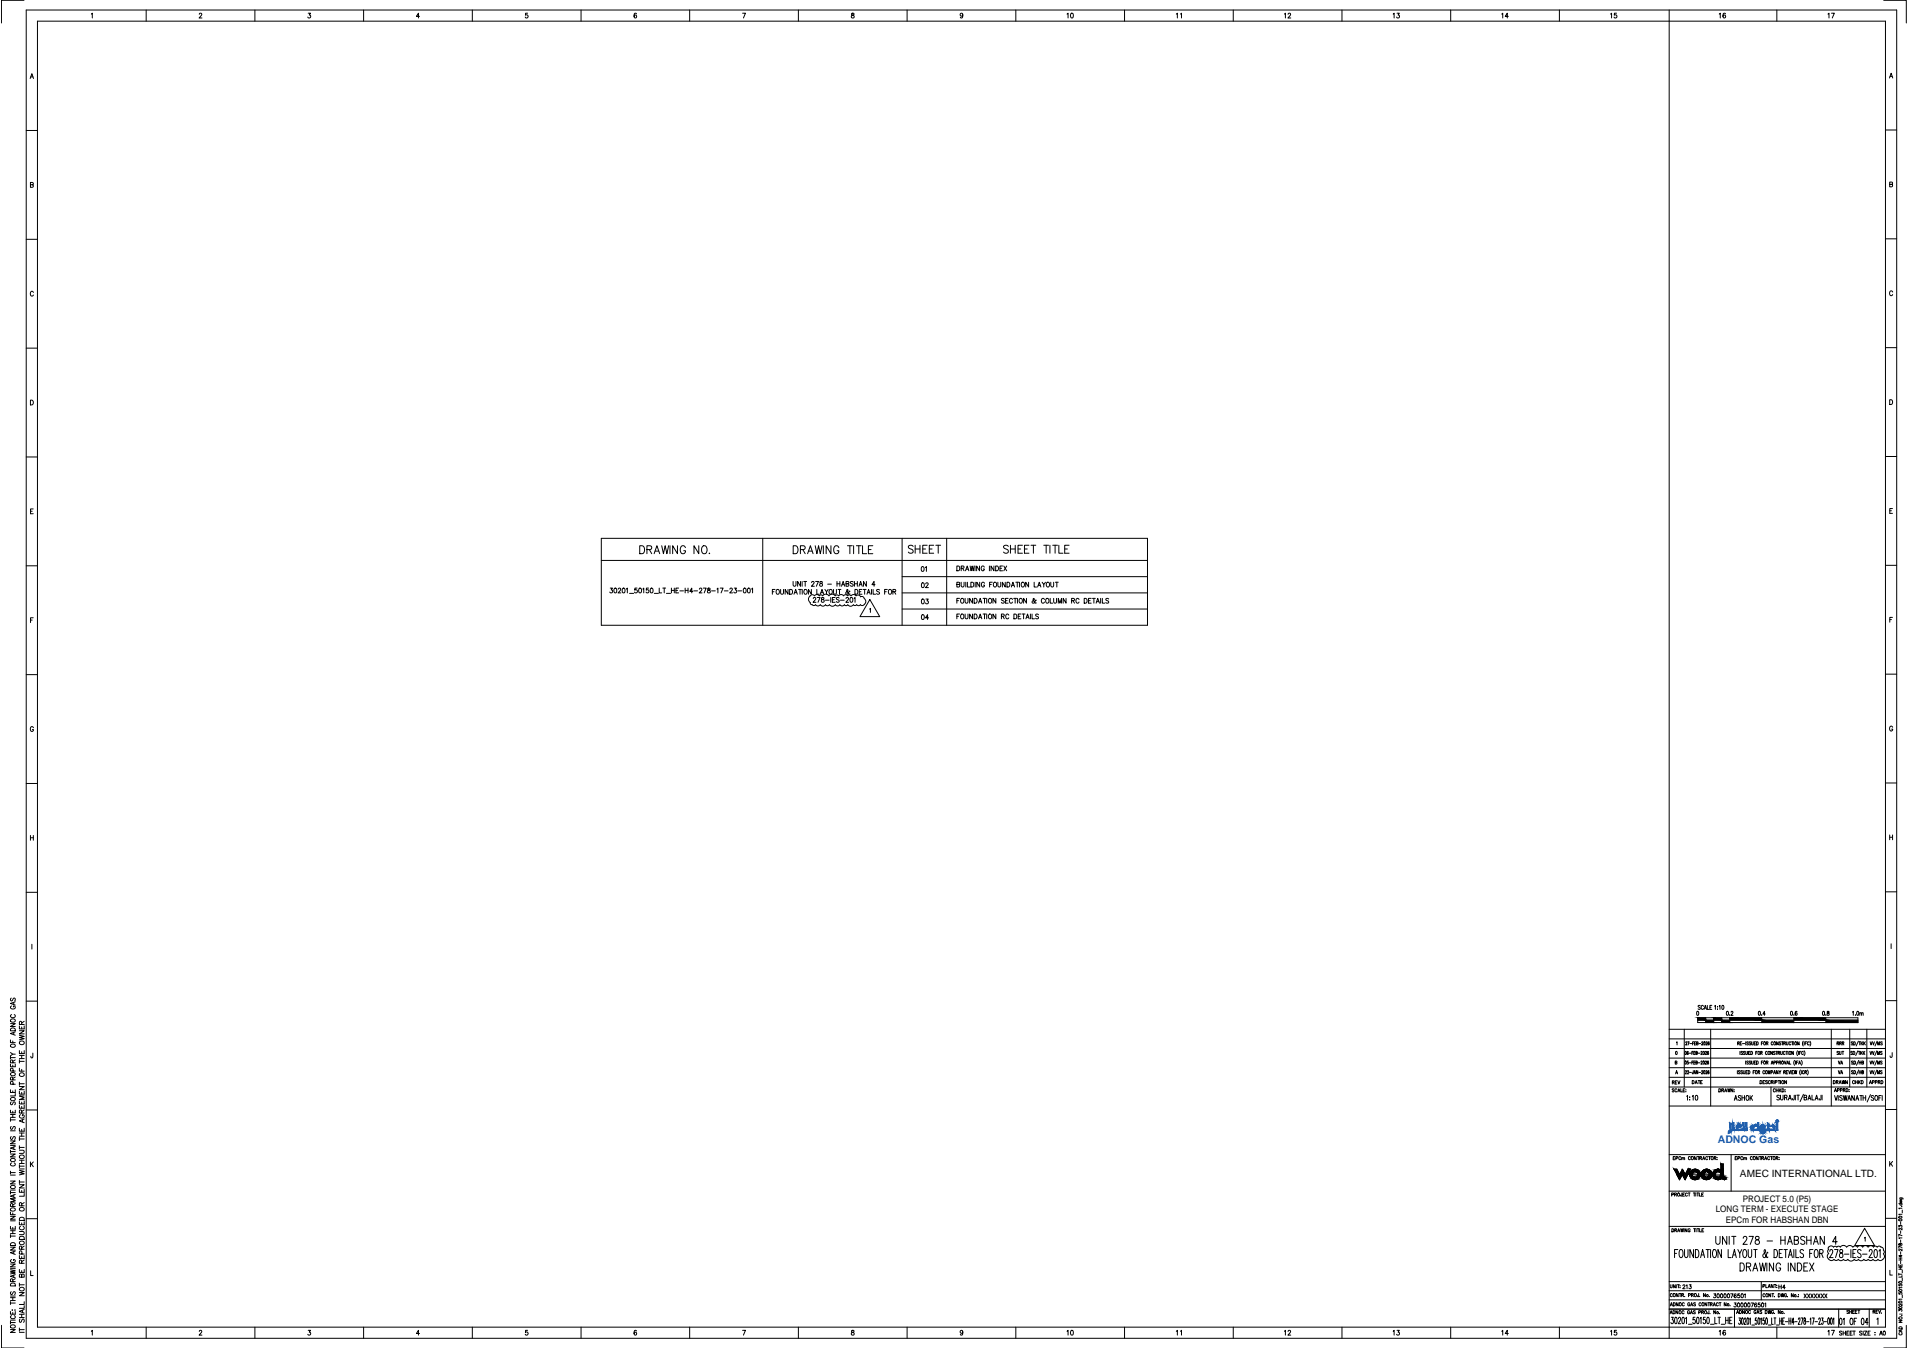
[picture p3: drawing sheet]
<svg xmlns="http://www.w3.org/2000/svg" width="841mm" height="594mm" viewBox="0 0 841 594" stroke-linecap="round" stroke-linejoin="round" font-family="sans-serif">
<defs><g id="words">
<g font-size="7.1">
<text x="280.8" y="245.2">DRAWING NO.</text>
<text x="348.5" y="245.2">DRAWING TITLE</text>
<text x="399" y="245.2">SHEET</text>
<text x="441" y="245.2">SHEET TITLE</text>
<text x="754.9" y="549.6">UNIT 278 - HABSHAN 4</text>
<text x="765.9" y="561.3">DRAWING INDEX</text>
</g>
<g font-size="5.3">
<text x="469.2" y="9.2">10</text>
<text x="517.2" y="9.2">11</text>
<text x="564.8" y="9.2">12</text>
<text x="612.8" y="9.2">13</text>
<text x="660.8" y="9.2">14</text>
<text x="708.7" y="9.2">15</text>
<text x="756.7" y="9.2">16</text>
<text x="804.3" y="9.2">17</text>
<text x="409.2" y="252.9" transform="rotate(-90 409.2 252.9)">01</text>
<text x="405" y="260.3">02</text>
<text x="405" y="267.4">03</text>
<text x="405" y="274.1">04</text>
<text x="763.1" y="486.1">ASHOK</text>
<text x="11.6" y="588.4" transform="rotate(-90 11.6 588.4)">IT SHALL NOT BE REPRODUCED OR LENT WITHOUT THE AGREEMENT OF THE OWNER</text>
<text x="469.2" y="589.5">10</text>
<text x="517.2" y="589.5">11</text>
<text x="564.8" y="589.5">12</text>
<text x="612.8" y="589.5">13</text>
<text x="660.8" y="589.5">14</text>
<text x="708.7" y="589.5">15</text>
<text x="756.7" y="589.5">16</text>
<text x="804.3" y="589.5">17</text>
</g>
<g font-size="4.9">
<text x="773.6" y="448.7">0.4</text>
<text x="815.3" y="448.7">1.0m</text>
<text x="782.8" y="569.4">H4</text>
</g>
<text font-size="4.6" fill="#1859a9" x="757.2" y="503.8">ADNOC Gas</text>
<g font-size="4.4">
<text x="808.6" y="461.8">RRR</text>
<text x="808.6" y="466">SUT</text>
<text x="808.9" y="470.3">VA</text>
<text x="735.9" y="479.1">REV</text>
<text x="744.7" y="478.7">DATE</text>
<text x="806.8" y="478.7">DRAWN</text>
<text x="808.9" y="474.5">VA</text>
<text x="815.3" y="478.7">CHKD</text>
<text x="822.7" y="478.7">APPRD</text>
<text x="767" y="518.5">AMEC INTERNATIONAL LTD.</text>
<text x="740.5" y="569">213</text>
</g>
<g font-size="3.9">
<text x="768.2" y="529.5">PROJECT 5.0 (P5)</text>
<text x="756.3" y="534.3">LONG TERM - EXECUTE STAGE</text>
<text x="760.7" y="539">EPCm FOR HABSHAN DBN</text>
</g>
</g></defs>
<g fill="none" stroke="#000" stroke-width=".44">
<path d="M10.6 .1h-10v10M11.6 4.4h824.4v585.4h-824.4zM16.5 9.3h814.6v575.6h-814.6zM40.3 6.2l.4-.4v2.1M64.4 4.4v4.9M87.8 6.3l.4-.5 .7 .4-1.1 1.7h1.2M112.4 4.4v4.9M135.8 5.8h1.1l-.6 .8a.66 .66 0 0 1 .5 1.1 .66 .66 0 0 1-1.1-.2M160.3 4.4v4.9M184.9 7.2h-1.3l.8-1.4v2.1M208.2 4.4v4.9M232.6 5.8h-.9l-.1 .9a.69 .69 0 0 1 1 0 .69 .69 0 0 1-.1 1 .69 .69 0 0 1-1-.2"/>
<path d="M256.1 4.4v4.9M280.5 6.1v-.2a1.05 1.05 0 0 0-1.2 .8 1.05 1.05 0 0 0 .7 1.2 .61 .61 0 0 0 .7-.5 .61 .61 0 0 0-.5-.7 .61 .61 0 0 0-.7 .5M304 4.4v4.9M327.3 5.8h1.3l-.9 2.1M351.9 4.4v4.9M375.5 5.9v.6a.77 .77 0 0 1 .9 .4 .77 .77 0 0 1-.3 1h-.4a.7 .7 0 0 1-.4-.9 .7 .7 0 0 1 .9-.4l.1-.7zM399.8 4.4v4.9M424.4 6.5a.6 .6 0 0 1-.9 .5 .6 .6 0 0 1-.2-1 .6 .6 0 0 1 1 .1l-.2 1.7-.8-.2M447.8 4.4v4.9M495.7 4.4v4.9M543.6 4.4v4.9M591.5 4.4v4.9"/>
<path d="M639.4 4.4v4.9M687.4 4.4v4.9M735.8 4.4v585.4M783.2 4.4v4.9M830.3 .1h10v10M13.3 34.6l.8-2.1 .7 2.1M13.6 33.9h.9M832.9 34.4l.7-2.1 .7 2.1M833.1 33.7h1M11.6 57.5h4.9M831.1 57.3h4.9M13.4 81.4l1.2-.1v-.7l-1.2-.2v2.2l1.2-.2v-.8l-.4-.2"/>
<path d="M833 81.3l1.1-.2v-.7l-1.1-.2v2.2l1.1-.3v-.7l-.3-.1M11.6 105.5h4.9M831.1 105.3h4.9M14.7 128.9a.69 .69 0 0 0-.8-.5 .69 .69 0 0 0-.5 .8v.5a.7 .7 0 0 0 .5 .8 .7 .7 0 0 0 .8-.5M834.3 128.7a.69 .69 0 0 0-.9-.5 .69 .69 0 0 0-.5 .8v.5a.69 .69 0 0 0 .5 .8 .69 .69 0 0 0 .9-.5M11.6 153.4h4.9M831.1 153.2h4.9M13.4 176.3a1.08 1.08 0 0 1 1.3 1.1 1.08 1.08 0 0 1-1.3 1zM833 176.2a1.08 1.08 0 0 1 1.3 1 1.08 1.08 0 0 1-1.3 1.1zM11.6 201.4h4.9M831.1 201.2h4.9M13.5 225.3h.7"/>
<path d="M14.6 224.3h-1.1v2.1h1.1M265 237.3h240.8v38.3h-240.8zM336.2 237.3v38.3M397.6 237.3v38.3M417.3 237.3v38.3M833 225.1h.7M834.2 224.1h-1.2v2.1h1.2M11.6 249.4h4.9M265 247h240.8M269 259.2h1l-.6 .8a.67 .67 0 0 1 .5 1 .67 .67 0 0 1-1.1-.1M270.9 259.3a1.02 1.02 0 0 1 1.1 .8 1.02 1.02 0 0 1-.7 1.2l-.6-.4zM272.5 259.7l.7-.5 .4 .6-1.2 1.5h1.3"/>
<path d="M274.5 259.3a1.02 1.02 0 0 1 1.2 .8 1.02 1.02 0 0 1-.7 1.2l-.7-.4zM276.1 259.6l.4-.4v2.1M280.8 259.2h-.9l-.1 .9a.69 .69 0 0 1 1 0 .69 .69 0 0 1-.1 1 .69 .69 0 0 1-1-.2M281.8 259.3a.96 .96 0 0 1 1 1 .96 .96 0 0 1-1 .9l-.3-.8zM283.3 259.6l.5-.4v2.1M285.9 259.2h-1v.9a.69 .69 0 0 1 1 0 .69 .69 0 0 1-.1 1 .69 .69 0 0 1-1-.2M286.9 259.3a.96 .96 0 0 1 1 1 .96 .96 0 0 1-1 .9l-.3-.8zM290.6 259.2v2.1h1.1M292.1 259.2h1.3M292.8 259.2v2.1M296 259.2v2.1M297.2 259.2v2.1"/>
<path d="M299.1 259.2h-1.2v2.1h1.2M302 259.2v2.1M303.3 259.2v2.1M308.3 259.7l.7-.5 .4 .6-1.2 1.5h1.3M310 259.2h1.3l-.9 2.1M312 259.3v.6a.77 .77 0 0 1 1 .4 .77 .77 0 0 1-.4 1 .69 .69 0 0 1-.8-.7 .69 .69 0 0 1 .9-.6l.2-.7zM316 259.6l.4-.4v2.1M317.5 259.2h1.2l-.9 2.1M321.7 259.7l.8-.5 .3 .6-1.2 1.5h1.3M323.6 259.2h1l-.5 .8a.66 .66 0 0 1 .5 1 .66 .66 0 0 1-1.1-.1M327.9 259.3a1.02 1.02 0 0 1 1.2 .8 1.02 1.02 0 0 1-.8 1.2l-.6-.4zM329.7 259.3a1.02 1.02 0 0 1 1.2 .8 1.02 1.02 0 0 1-.7 1.2l-.7-.4z"/>
<path d="M331.3 259.6l.4-.4v2.1M341.6 259.8h-1.2v2.1M342.4 259.9a.98 .98 0 0 1 1.2 .9 .98 .98 0 0 1-1.2 1l-.3-.7zM344.1 259.8v1.5l.5 .6 .7-.3 .1-1.8M347.3 259.8v2.1l-1.2-2.1v2.1M348.1 259.8a1.08 1.08 0 0 1 1.3 1 1.08 1.08 0 0 1-1.3 1.1zM349.6 256.3l.1 1.8 .4 .3 .7-.3 .1-1.8M352 259.8h1.3M352.6 259.8v2.1M352.8 256.3v2.1l-1.2-2.1v2.1M353.6 256.3v2.1M353.6 259.8v2.1"/>
<path d="M354.3 256.3h1.3M354.7 259.9a.98 .98 0 0 1 1.1 .9 .98 .98 0 0 1-1.1 1l-.4-.7zM354.9 256.3v2.1M357.6 259.8v2.1l-1.2-2.1v2.1M357.8 256.8l.3-.5 .8 .3-1.2 1.8h1.2M359.5 256.3h1.3l-1 2.1M360 259.8v2.1h1.1M361.5 256.3v.6a.85 .85 0 0 1 .9 .4 .85 .85 0 0 1 0 .9l-.7 .2a.7 .7 0 0 1-.4-.9 .7 .7 0 0 1 .9-.4l.2-.8zM363.6 259.8l.7 1 .7-1M364.8 257.4h1.7M367.4 259.8v1.5l.6 .6 .6-.3 .1-1.8M368.9 256.3v2.1"/>
<path d="M368.9 257.3h1.3M369.4 259.8h1.3M370 259.8v2.1M370.2 256.3v2.1M370.9 258.4l.7-2.1 .8 2.1M371.2 257.7h.9M372.9 257.3l1.1-.2 .1-.7-1.2-.1v2.1l1.2-.2v-.8l-.4-.1M376.1 256.6l-1.1-.3-.1 .6 1 .5 .2 .7-.5 .3-.8-.3M376.6 257.3h1.3M376.6 256.3v2.1M376.9 259.8a1.08 1.08 0 0 1 1.3 1 1.08 1.08 0 0 1-1.3 1.1zM377.9 256.3v2.1"/>
<path d="M378.6 258.4l.7-2.1 .8 2.1M378.9 257.7h.9M379.9 259.8h-1.1v2.1h1.1M380.5 259.8h1.3M381.1 259.8v2.1M381.9 256.3v2.1l-1.3-2.1v2.1M384.1 259.8v2.1M384.9 259.8v2.1h1.1M385.7 257.7h-1.4l1-1.4v2.1M391.1 259.8h-1.2v2.1M391.9 259.9a.98 .98 0 0 1 1.2 .9 .98 .98 0 0 1-1.2 1l-.3-.7zM397.6 254.1h108.2"/>
<path d="M421.8 249.4a1.08 1.08 0 0 1 1.3 1.1 1.08 1.08 0 0 1-1.3 1.1zM421.8 257.6l1.1-.1 .1-.7-1.2-.2v2.1l1.2-.2v-.5l-.4-.4M423.7 250.5l1.1-.2v-.8l-1.1-.1v2.2M423.7 256.6v1.5l.5 .6 .7-.3v-1.8M424.3 250.5l.6 1.1M425.6 251.6l.7-2.2 .8 2.2M425.7 256.6v2.1M425.9 250.8h.9M426.4 256.6v2.1h1.1M427.6 249.4l.4 2.2 .5-2.2 .5 2.2 .4-2.2M427.9 256.6a1.08 1.08 0 0 1 1.3 1.1 1.08 1.08 0 0 1-1.3 1zM429.8 249.4v2.2"/>
<path d="M429.9 256.6v2.1M431.8 249.4v2.2l-1.3-2.2v2.2M431.8 256.6v2.1l-1.2-2.1v2.1M433.9 250a.72 .72 0 0 0-.9-.6 .72 .72 0 0 0-.5 .8v.6a.71 .71 0 0 0 .7 .8 .71 .71 0 0 0 .7-.8h-.5M434 257.1a.7 .7 0 0 0-.9-.5 .7 .7 0 0 0-.5 .8v.5a.7 .7 0 0 0 .7 .8 .7 .7 0 0 0 .7-.8h-.5M436.1 249.4v2.2M436.2 257.6h.8M437.4 256.6h-1.2v2.1M438 256.9l.2-.2a.96 .96 0 0 1 1.1 .9 .96 .96 0 0 1-1.1 1l-.3-.7zM438.1 249.4v2.2l-1.3-2.2v2.2M438.9 249.4a1.08 1.08 0 0 1 1.3 1.1 1.08 1.08 0 0 1-1.3 1.1zM439.8 256.6v1.5l.6 .6 .6-.3 .1-1.8"/>
<path d="M440.8 250.5h.7M441.9 249.4h-1.1v2.2h1.1M442.5 249.4l1.2 2.2M443.1 256.6v2.1l-1.3-2.1v2.1M443.7 249.4l-1.2 2.2M443.9 256.6a1.08 1.08 0 0 1 1.3 1.1 1.08 1.08 0 0 1-1.3 1zM445.8 258.7l.7-2.1 .7 2.1M446 258h.9M447.8 256.6h1.2M448.4 256.6v2.1M449.4 256.6v2.1M450.5 256.7a.97 .97 0 0 1 1.1 .9 .97 .97 0 0 1-1.1 1l-.4-.7z"/>
<path d="M453.4 256.6v2.1l-1.3-2.1v2.1M455.8 256.6v2.1h1.1M457.4 258.7l.7-2.1 .7 2.1M457.7 258h.9M459.4 256.6l.7 1 .7-1M460.1 257.6v1.1M461.3 256.9l.3-.2a.96 .96 0 0 1 1 .9 .96 .96 0 0 1-1 1l-.4-.7zM463.2 256.6v1.5l.5 .6 .7-.3v-1.8M465.2 256.6h1.3M465.8 256.6v2.1M831.1 249.1h4.9M13.5 273.3h.7"/>
<path d="M14.6 272.3h-1.1v2.1M277.5 261.5h1.8M288.4 261.5h1.8M293.8 261.5h1.8M296 260.2h1.2M297.9 260.2h.8M299.7 260.4h1.6M302 260.2h1.3M305.4 260.6h-1.4l.9-1.4v2.1M305.8 260.4h1.7M313.6 260.4h1.7M319.3 260.4h1.6"/>
<path d="M325.2 260.4h1.7M340.4 260.8h.8M350 261.9l.7-2.1 .8 2.1M350.3 261.2h.9M358 266.5l.8 .4 .7-.4M358.5 263.8l.1-.4 .6-.1 .4 .6-1.2 1.5h1.3M359.5 266.5a1.29 1.29 0 0 0 2.1 0M360.2 263.3h1.3l-.9 2.1M361.6 266.6a1.38 1.38 0 0 0 2.3 0M361.6 261.9l.7-2.1 .8 2.1M361.9 261.2h.9M362.2 263.4v.6a.85 .85 0 0 1 .9 .4 .85 .85 0 0 1 0 .9l-.6 .1a.7 .7 0 0 1-.4-.8 .7 .7 0 0 1 .8-.5l.2-.7z"/>
<path d="M363.9 264.5h1.6M364.3 260.8v1.1M365.6 260.1l.4-.3a1.02 1.02 0 0 1 .9 1.1 1.02 1.02 0 0 1-1.1 .9l-.4-.7zM366.2 263.3v2.1M366.9 264.3h.8M368.1 263.3h-1.2v2.1h1.2M368.2 266.5a1.17 1.17 0 0 0 2 0 1.23 1.23 0 0 0 2 0l.7 .4 .8-.4a1.5 1.5 0 0 0 2.5 0M368.2 266.5a1.59 1.59 0 0 1-2.6 0 1.09 1.09 0 0 1-1.8 0M369.9 263.6l-1.1-.2-.1 .6 1 .5 .2 .6-.5 .3-.8-.3M370.5 264.5h1.6M372.9 263.8l.2-.4 .5-.1 .4 .6-1.2 1.5h1.3M373.6 262.6a1.08 1.08 0 0 0-1.8 0 1.3 1.3 0 0 0-2.1 0l-.8-.4-.8 .4a1.68 1.68 0 0 0-2.7 0 1.62 1.62 0 0 0-2.7 0l-.8-.4-.8 .3a1.25 1.25 0 0 0-2.1 0 1.78 1.78 0 0 0-2.4 .6 1.78 1.78 0 0 0 .5 2.4l.2 .7 .7 .3"/>
<path d="M373.6 262.6l.8-.4 .7 .4a1.37 1.37 0 0 1 2.2 0 1.26 1.26 0 0 1 2.1 .4 1.31 1.31 0 0 1 1.8 1l.4 1.4-.6 .9M374.6 260.7l-.2-.2a1.11 1.11 0 0 1-1.5 1.2v-.6l.9-.8-.3-.5-.3 .3 .3 .8 .6 .9 .5-.1M374.9 263.4a1.04 1.04 0 0 1 1.2 .8 1.04 1.04 0 0 1-.7 1.2l-.7-.4zM376.2 266.5l.7 .4 .7-.4M376.5 263.7l.4-.4v2.1M377.6 266.5l.8 .4 .9-.4M378.8 260.8h.7M381 266.3a1.08 1.08 0 0 1-1.8 .2M382.1 261.9l.8-2.1 .7 2.1M382.4 261.2h.9M383.3 268.4l.4-.3v1.8M383.4 264.2l4.4 7.6h-8.7z"/>
<path d="M387.7 260.1l-.5-.3-.8 .3 .2 .5 1.1 .7-.5 .6-.8-.3M389.9 260.8h.8M393.6 260.8l1.1-.1v-.8l-1.1-.1v2.1M394.2 260.8l.6 1.1M397.6 261.3h108.2M397.6 268.4h108.2M421.8 264.7h.7M421.8 271.6h.7M423 263.7h-1.2v2.1M423 270.6h-1.2v2.1M423.6 264l.4-.3a1.02 1.02 0 0 1 .9 1.1 1.02 1.02 0 0 1-1.1 .9l-.4-.7zM423.6 270.9l.4-.3a1.02 1.02 0 0 1 .9 1.1 1.02 1.02 0 0 1-1.1 .9l-.4-.7z"/>
<path d="M425.4 263.7v1.5l.6 .6 .6-.3 .1-1.8M425.4 270.6v1.5l.6 .6 .6-.3 .1-1.8M428.7 263.7v2.1l-1.3-2.1v2.1M428.7 270.6v2.1l-1.3-2.1v2.1M429.4 263.7a1.12 1.12 0 0 1 1.3 .8 1.12 1.12 0 0 1-.6 1.3h-.7zM429.4 270.6a1.12 1.12 0 0 1 1.3 .8 1.12 1.12 0 0 1-.6 1.3h-.7zM431.3 265.8l.8-2.1 .7 2.1M431.3 272.7l.8-2.1 .7 2.1M431.6 265.1h.9M431.6 272h.9M433.3 263.7h1.3M433.3 270.6h1.3"/>
<path d="M434 263.7v2.1M434 270.6v2.1M434.9 263.7v2.1M434.9 270.6v2.1M435.9 264l.3-.3a1.02 1.02 0 0 1 1 1.1 1.02 1.02 0 0 1-1.2 .9l-.3-.7zM436 270.7l.2-.1a1.02 1.02 0 0 1 1 1.1 1.02 1.02 0 0 1-1.2 .9l-.3-.7zM439 263.7v2.1l-1.3-2.1v2.1M439 270.6v2.1l-1.3-2.1v2.1M441.4 271.6l1.1-.1 .2-.5-.5-.4h-.8v2.1M442 271.6l.7 1.1M442.7 264l-.5-.3-.8 .3 .2 .5 1 .5 .1 .5-.5 .3-.8-.3M443.2 264.7h.7"/>
<path d="M444.4 263.7h-1.2v2.1h1.2M444.7 271.1a.69 .69 0 0 0-.9-.5 .69 .69 0 0 0-.5 .8v.5a.7 .7 0 0 0 .5 .8 .7 .7 0 0 0 .9-.4M446.3 264.2a.69 .69 0 0 0-.8-.5 .69 .69 0 0 0-.6 .8v.5a.69 .69 0 0 0 .6 .8 .69 .69 0 0 0 .8-.5M446.8 263.7h1.3M446.9 270.6a1.08 1.08 0 0 1 1.3 1.1 1.08 1.08 0 0 1-1.3 1zM447.5 263.7v2.1M448.5 263.7v2.1M448.8 271.6h.8M449.4 264l.3-.3a1.02 1.02 0 0 1 1 1.1 1.02 1.02 0 0 1-1.1 .9l-.4-.7zM450 270.6h-1.2v2.1h1.2M450.6 270.6h1.2M451.2 270.6v2.1"/>
<path d="M452.2 272.7l.7-2.1 .7 2.1M452.5 263.7v2.1l-1.3-2.1v2.1M452.5 272h.9M454.2 270.6v2.1M454.9 270.6v2.1h1.1M456.7 264.6l-.1-.2a1.2 1.2 0 0 1-1.6 1.3v-.7l.9-.8-.3-.5-.1 .8 .8 1.2h.4M457.8 270.9l-.5-.3-.7 .1v.6l1.1 .6 .1 .5-.5 .3-.8-.3M460.4 264.2a.69 .69 0 0 0-.8-.5 .69 .69 0 0 0-.6 .8v.5a.69 .69 0 0 0 .6 .8 .69 .69 0 0 0 .8-.5M461.1 264l.4-.3a1.02 1.02 0 0 1 .9 1.1 1.02 1.02 0 0 1-1.1 .9l-.4-.7zM462.9 263.7v2.1h1.1M464.4 263.7v1.5l.6 .6 .6-.3 .1-1.8M466.5 265.8v-2.1l.7 2.1 .7-2.1v2.1"/>
<path d="M469.9 263.7v2.1l-1.3-2.1v2.1M472.4 264.7l1.1-.1v-.7l-1.1-.2v2.1M473 264.7l.6 1.1M475.6 264.2a.69 .69 0 0 0-.8-.5 .69 .69 0 0 0-.5 .8v.5a.69 .69 0 0 0 .5 .8 .69 .69 0 0 0 .8-.5M477.9 263.7a1.08 1.08 0 0 1 1.3 1.1 1.08 1.08 0 0 1-1.3 1zM479.8 264.7h.7M481 263.7h-1.2v2.1h1.2M481.5 263.7h1.3M482.2 263.7v2.1M483.2 265.8l.7-2.1 .7 2.1M483.4 265.1h.9M485.1 263.7v2.1"/>
<path d="M485.9 263.7v2.1h1.1M488.7 264l-.5-.3-.8 .3 .2 .5 1 .5-.1 .7-1.1-.2M833 273.1h.7M834.2 272.1h-1.2v2.1M11.6 297.3h4.9M831.1 297.1h4.9M14.7 320.7a.69 .69 0 0 0-.8-.5 .69 .69 0 0 0-.5 .8v.5a.69 .69 0 0 0 .7 .9 .69 .69 0 0 0 .6-.9h-.4M834.3 320.5a.7 .7 0 0 0-.9-.5 .7 .7 0 0 0-.5 .9v.4a.7 .7 0 0 0 .7 .9 .7 .7 0 0 0 .7-.9h-.5M11.6 345.3h4.9M831.1 345.1h4.9M13.4 368.2v2.1M13.4 369.2h1.3"/>
<path d="M14.7 368.2v2.1M833 368v2.1M833 369h1.2M834.2 368v2.1M11.6 393.2h4.9M831.1 393h4.9M14.1 416.2v2.1M833.6 415.9v2.2M5 439.9l-.4 .4 .1 .7h.6l.5-.9 .6-.2 .3 .4-.3 .8M4.6 458.3v1.2h2.1M4.6 451.1h2.1l-2.1 1.3h2.1M4.7 453.4a1.13 1.13 0 0 1 1.4-.3 1.13 1.13 0 0 1 .6 1.2h-2.1z"/>
<path d="M4.7 449.4a1.03 1.03 0 0 1 1.3-.4 1.03 1.03 0 0 1 .6 1.1 1.04 1.04 0 0 1-1.2 .5 1.04 1.04 0 0 1-.7-1.2zM5.1 447.1a.69 .69 0 0 0-.5 .9 .69 .69 0 0 0 .8 .5h.5a.7 .7 0 0 0 .8-.5 .7 .7 0 0 0-.4-.9M5.1 443.3a.69 .69 0 0 0-.5 .8 .69 .69 0 0 0 .8 .6h.5a.69 .69 0 0 0 .8-.7 .69 .69 0 0 0-.8-.7v.5M6.1 441.8v.9M6.7 454.8l-2.1 .7 2.1 .7M6.7 441.5l-2.1 .7 2.1 .7M11.6 441.2h4.9M735.8 457.8h95.3M735.8 453.6h95.3M739 459.4l.2-.3v1.4M742.4 453.6v25.5M743 459.5l.1-.3a.38 .38 0 0 1 .5 .1 .38 .38 0 0 1-.1 .5l-.5 .7h.6"/>
<path d="M743.9 459.1h.7l-.5 1.4M744.9 459.9h.8M746.1 459.8h.4M746.7 459.1h-.6v1.4M746.9 459.8h.4M747.5 459.1h-.6v1.4h.6M747.8 459.8l.7-.1-.1-.5-.6-.1v1.4l.7-.1-.3-.6M748 445.8a.81 .81 0 0 1 .8 .8 .81 .81 0 0 1-.8 .8zM748.3 448.5h70.6v2.2h-70.6zM748.3 449.6h70.6M748.8 459.9h.8M749.5 443.3l-.4-.2-.6 .2 1 1-.4 .6-.6-.3"/>
<path d="M750.1 459.5l.5-.3v.5l-.6 .8h.7M750.9 443.5a.52 .52 0 0 0-.7-.4 .52 .52 0 0 0-.3 .7v.4a.52 .52 0 0 0 .3 .6 .52 .52 0 0 0 .7-.4M751.1 459.2a.68 .68 0 0 1 .5 .6 .68 .68 0 0 1-.5 .7zM751.1 444.9l.6-1.8 .5 1.8M751.3 444.3h.7M751.8 448.5v2.2M752 459.5l.1-.3a.38 .38 0 0 1 .4 .1 .38 .38 0 0 1-.1 .5l-.5 .7h.7M752.6 443.1v1.8h.8M753.4 459.3v-.1a.68 .68 0 0 0-.6 .6 .68 .68 0 0 0 .5 .7 .42 .42 0 0 0 .2-.6 .42 .42 0 0 0-.5-.2l-.1 .4M753.7 443.9h.5M754 453.6v33.8M754.5 443.1h-.8v1.8h.8"/>
<path d="M755.4 448.5v2.2M755.8 443.4l.3-.3v1.8M757 443.7h.1M757 444.7h.1M757.8 443.4l.3-.3v1.8M758.9 448.5v2.2M759.1 443.2a.81 .81 0 0 1 .8 .8 .81 .81 0 0 1-.8 .8zM761.2 445.8a.81 .81 0 0 1 .7 .8 .81 .81 0 0 1-.7 .8zM762.4 447.3h.1M762.4 448.5v2.2M763.1 446.1v-.2a.42 .42 0 0 1 .6-.1 .42 .42 0 0 1 .1 .6l-.8 1.1h.9M765.9 459.8l.7-.1v-.5l-.7-.1v1.4"/>
<path d="M766.3 459.8l.4 .7M767 459.8h.5M767.8 459.1h-.8v1.4h.8M768.1 459.9h.9M769.5 459.1v1.4M770.6 459.3l-.6-.1v.5l.6 .2v.4h-.7M771.7 459.3l-.6-.1-.1 .4 .7 .7h-.7M772.1 459.1l.3 1.4 .4-.2v-1.2M773.2 459.8h.5M773.9 459.1h-.7v1.4h.7M774.3 459.1a.7 .7 0 0 1 .7 .7 .7 .7 0 0 1-.7 .7zM776.4 459.8h.5"/>
<path d="M777.1 459.1h-.7v1.4M777.6 459.2a.61 .61 0 0 1 .7 .6 .61 .61 0 0 1-.8 .5zM778.6 459.8l.6-.1v-.5l-.6-.1v1.4M778.9 459.8l.4 .7M781.5 459.5a.42 .42 0 0 0-.5-.4 .42 .42 0 0 0-.3 .6v.3a.41 .41 0 0 0 .3 .5 .41 .41 0 0 0 .5-.3M783.8 459.1v1.4l-.8-1.4v1.4M785 459.3l-.7-.1v.5l.7 .6h-.8M785.3 459.1h.7M785.7 459.1v1.4M786.3 459.8l.7-.1v-.5l-.7-.1v1.4M786.6 459.8l.4 .7M787.4 459.1l.3 1.4 .5-.4v-1"/>
<path d="M789.4 459.5a.42 .42 0 0 0-.5-.4 .42 .42 0 0 0-.3 .6v.3a.41 .41 0 0 0 .3 .5 .41 .41 0 0 0 .5-.3M789.4 445.8a.81 .81 0 0 1 .8 .8 .81 .81 0 0 1-.8 .8zM789.7 459.1h.7M790.1 459.1v1.4M790.7 447.3h.1M790.7 459.1v1.4M792.1 446l-.3-.3a.87 .87 0 0 0-.6 .9 .87 .87 0 0 0 .8 .8 .5 .5 0 0 0 .1-.8 .5 .5 0 0 0-.8 0v.3M793 459.1v1.4l-.7-1.4v1.4M794.9 458.9l-.4 .9 .4 1.2M795.2 459.1v1.4M795.7 459.8h.4M796.4 459.1h-.7v1.4"/>
<path d="M797.4 459.5a.42 .42 0 0 0-.5-.4 .42 .42 0 0 0-.3 .6v.3a.41 .41 0 0 0 .3 .5 .41 .41 0 0 0 .5-.3M797.8 458.9l.4 .9-.4 1.2M803.5 445.8a.87 .87 0 0 1 .9 .7 .87 .87 0 0 1-.5 1l-.5-.4zM804.8 447.3h.1M805.5 445.8v.5a.64 .64 0 0 1 .7 .4 .64 .64 0 0 1-.3 .8 .56 .56 0 0 1-.6-.6 .56 .56 0 0 1 .7-.5l.2-.6zM807.2 453.6v33.8M815.3 453.6v25.5M816.7 459.3h-.7l.7 .6v.6l-.7-.2M817.1 459.1a.7 .7 0 0 1 .7 .7 .7 .7 0 0 1-.7 .7zM819.1 458.9l-.9 2.1M819.4 459.1h.7M819.7 459.1v1.4"/>
<path d="M820.3 459.1v1.4M820.6 459.7l.5 .8M821.1 459.1l-.8 1M821.5 459.1v1.4M821.7 459.7l.5 .8M822.2 459.1l-.7 1M822.9 453.6v25.5M824.3 459.1l.4 1.4 .5-1.4M825.4 459.1l.4 1.4 .4-1.4M827.4 458.9l-.9 2.1M829.7 459.3l-.6-.1-.1 .4 .7 .7h-.8M831.1 441h4.9"/>
<path d="M4.6 468.9v1.2h2.1M4.6 465.5v1.2M4.6 466.1h2.1M4.6 463.9l1 .7M4.7 473a1.04 1.04 0 0 1 1.3-.4 1.04 1.04 0 0 1 .6 1.1 1.03 1.03 0 0 1-1.2 .5 1.03 1.03 0 0 1-.7-1.2zM4.7 460.5a1.04 1.04 0 0 1 1.3-.4 1.04 1.04 0 0 1 .6 1.1 1.03 1.03 0 0 1-1.2 .4 1.03 1.03 0 0 1-.7-1.1zM5.6 475.9l-.1-1.1-.7-.1-.2 1.2h2.1M5.6 468.4l-.1-1.1-.7-.1-.2 1.2h2.1M5.8 477.8l-.2-1.1-.8-.1-.2 1.2h2.1M5.8 472l-.2-1.1-.8-.1-.2 1.2h2.1M6.7 464.6h-1.1l-1 .7M14.5 464.1l-.2 2h-.5l-.2-.6"/>
<path d="M735.8 470.5h95.3M735.8 479.1h95.3M735.8 474.8h95.3M735.8 466.3h95.3M735.8 462.1h95.3M738.4 468.3l.7-.1v-.5l-.7-.1v1.4l.7-.1 .1-.4-.3-.2M738.6 473.3l.4-1.5 .4 1.5M738.7 463.4h.2a.71 .71 0 0 1 .4 .7 .71 .71 0 0 1-.6 .6zM738.8 472.8h.5M740.9 479.8v1.4h.7M742.7 479.8h-.8v1.4h.8M742.8 467.7l.1-.1a.72 .72 0 0 1 .4 .7 .72 .72 0 0 1-.5 .6z"/>
<path d="M742.8 463.4h.1a.72 .72 0 0 1 .4 .7 .72 .72 0 0 1-.5 .6zM742.8 472.2l.4-.4 .2 .4-.6 1.1h.7M743.8 472.2l.4-.4 .1 .4-.5 1.1h.6M744.2 467.6h-.5l-.1 .6a.4 .4 0 0 1 .6 0 .4 .4 0 0 1-.1 .6 .4 .4 0 0 1-.5-.1M744.2 463.6l-.2-.2a.62 .62 0 0 0-.5 .7 .62 .62 0 0 0 .7 .5l-.1-.7-.5 .4M744.6 468.4h.8M744.6 464.2h.8M744.7 472.6h.8M745.7 468.3h.4M745.7 464h.4M746.4 471.8l-.1 1.4-.4-.4M746.4 467.6h-.7v1.4"/>
<path d="M746.4 463.4h-.7v1.3M746.6 468.3h.4M746.6 464h.4M746.7 473.3l.3-1.5 .4 1.5M746.8 472.8h.5M747.2 467.6h-.6v1.4h.6M747.2 463.4h-.6v1.3h.6M747.5 468.3l.6-.1v-.5l-.6-.1v1.4l.6-.1-.2-.6M747.5 464l.6-.1v-.5h-.6v1.3h.6l-.2-.7M748.4 471.8v1.5l-.7-1.5v1.5M748.5 468.4h.8M748.5 464.2h.8"/>
<path d="M748.7 472.6h.9M749.8 467.9l.1-.3 .4 .2-.6 1.2h.7M749.8 463.7l.1-.3a.36 .36 0 0 1 .5 .2 .36 .36 0 0 1-.2 .5l-.5 .6h.7M750 472.2l.4-.4 .2 .4-.7 1.1h.7M750.8 467.7l.2-.1a.72 .72 0 0 1 .3 .7 .72 .72 0 0 1-.5 .6zM750.8 463.4h.2a.72 .72 0 0 1 .3 .7 .72 .72 0 0 1-.5 .6zM751 471.9a.65 .65 0 0 1 .6 .6 .65 .65 0 0 1-.6 .7zM751.6 467.9l.2-.3 .4 .1-.6 1.3h.7M751.6 463.7l.2-.3a.36 .36 0 0 1 .5 .2 .36 .36 0 0 1-.2 .5l-.5 .6h.7M751.9 472.2l.4-.4 .1 .4-.6 1.1h.7M753.1 467.8l-.3-.2-.2 .2 .1 1.1a.39 .39 0 0 0 .5-.3 .39 .39 0 0 0-.5-.4l-.1 .3M753.1 463.6l-.3-.2-.2 .2 .1 1.1a.39 .39 0 0 0 .5-.4 .39 .39 0 0 0-.5-.4l-.1 .4"/>
<path d="M753.3 472v-.1a.65 .65 0 0 0-.5 .6 .65 .65 0 0 0 .4 .7v-.8l-.4 .4M757.6 479.8a.71 .71 0 0 1 .9 .7 .71 .71 0 0 1-.9 .7zM761.5 479.8l.3 1.4 .3-1.4 .3 1.4 .3-1.4M763.8 479.8v1.4l-.8-1.4v1.4M765.8 471.8v1.5M767 463.4v1.3M767 472h-.8l.7 .6a.39 .39 0 0 1-.1 .6 .39 .39 0 0 1-.6-.2M768.1 472h-.8l.7 .6a.41 .41 0 0 1-.1 .6 .41 .41 0 0 1-.6-.2M768.1 463.6l-.6-.2v.5l.6 .7h-.7M768.4 471.8l.3 1.5 .5-.5v-1M769.2 463.6h-.8l.7 .6v.5l-.7-.1M769.5 467.6v1.4"/>
<path d="M769.5 463.4l.3 1.3 .5-.3v-1M769.6 472.5h.4M770.3 471.8h-.7v1.5h.7M770.6 471.8a.72 .72 0 0 1 .8 .7 .72 .72 0 0 1-.8 .8zM770.6 467.8l-.6-.1v.4l.6 .3v.4h-.7M770.7 464h.4M771.4 463.4h-.7v1.3h.7M771.7 467.8l-.6-.1v.4l.6 .7h-.7M771.7 463.4a.7 .7 0 0 1 .8 .7 .7 .7 0 0 1-.8 .6zM772 467.6v1l.4 .4 .4-.2v-1.2M772.8 472.5h.4M773.2 468.3h.4"/>
<path d="M773.4 471.8h-.6v1.5M773.9 464h.4M773.9 467.6h-.7v1.4h.7M774.2 467.6a.7 .7 0 0 1 .8 .7 .7 .7 0 0 1-.8 .7zM774.6 463.4h-.7v1.3M774.9 472.5l.6-.1 .1-.5-.7-.1v1.5M775.3 472.5l.3 .8M775.8 476.2a.71 .71 0 0 1 .9 .7 .71 .71 0 0 1-.9 .7zM776.1 464l.6-.1v-.4l-.6-.1v1.3M776.4 468.3h.4M776.4 464l.4 .7M777.1 476.9h.5"/>
<path d="M777.1 467.6h-.7v1.4M777.8 472.2a.42 .42 0 0 0-.5-.4 .42 .42 0 0 0-.3 .6v.3a.42 .42 0 0 0 .3 .5 .42 .42 0 0 0 .5-.3M777.9 476.2h-.8v1.4h.8M778.6 468.3l.7-.2v-.4l-.7-.1v1.4M778.9 468.3l.4 .7M779 463.7a.42 .42 0 0 0-.5-.3 .42 .42 0 0 0-.3 .5v.3a.41 .41 0 0 0 .3 .5 .41 .41 0 0 0 .5-.3M779.1 476.4h-.9l.8 .7v.5l-.8-.2M779.4 473.3v-1.5l.4 1.5 .4-1.5v1.5M780.3 476.6a.46 .46 0 0 0-.5-.4 .46 .46 0 0 0-.4 .6 .53 .53 0 0 0 .2 .7 .53 .53 0 0 0 .7-.1v-.1M780.6 479.1v8.3M780.7 472.6l.6-.1v-.6l-.6-.1v1.5M780.7 476.9l.8-.1v-.5l-.8-.1v1.4"/>
<path d="M780.7 469l.4-1.4 .5 1.4M780.9 468.5h.5M781.1 476.9l.5 .7M781.3 463.4v1.3l-.8-1.3v1.3M781.8 473.3l.4-1.5 .5 1.5M781.9 468.3h.6l.1-.6-.7-.1v1.4M781.9 472.8h.6M782 476.2v1.4M782.4 476.9h.8v-.6l-.8-.1v1.4M782.4 463.6h-.7l.7 1h-.7M782.7 463.4h.8M782.9 479.8v1.4"/>
<path d="M783 468.3h.7v-.6l-.7-.1v1.4M783.1 463.4v1.3M783.7 471.8v1.5l-.7-1.5v1.5M783.7 464l.7-.1v-.4l-.7-.1v1.3M783.7 476.2h.9M783.8 479.8v1.4M784.1 464l.4 .7M784.1 471.8l.5 .7 .4-.7M784.1 468.3l.7-.1 .1-.5-.8-.1v1.4M784.2 476.2v1.4M784.2 479.8v1.4M784.5 468.3l.4 .7"/>
<path d="M784.6 472.5v.8M784.8 476.2v1.4M784.9 463.4v1.2l.3 .1 .4-.1v-1.2M785.1 479.8l-.9 1M785.5 479.8a.71 .71 0 0 1 .9 .7 .71 .71 0 0 1-.9 .7zM786.3 472.5l.6-.1v-.5l-.6-.1v1.5M786.5 467.6l.4 1.4 .4-1.4M786.6 472.5l.4 .8M786.8 463.7a.42 .42 0 0 0-.5-.3 .42 .42 0 0 0-.3 .5v.3a.41 .41 0 0 0 .4 .5 .41 .41 0 0 0 .4-.3M787.2 463.4h.7M787.4 472.5h.4M787.5 476.2v1.4l-.9-1.4v1.4"/>
<path d="M787.5 469l.5-1.4 .4 1.4M787.6 463.4v1.3M787.7 468.5h.5M788.1 471.8h-.7v1.5h.7M788.2 463.4v1.3M788.4 471.8l.4 1.5 .5-1.5M788.7 467.6v1.4h.7M789.5 471.8v1.5M789.9 472.5h.4M790.5 463.4v1.3l-.7-1.3v1.3M790.6 471.8h-.7v1.5h.7M790.9 471.8l.3 1.5 .3-1.5 .2 1.5 .3-1.5"/>
<path d="M791 467.3l-.3 1 .3 1.2M791.4 467.6v1.4M791.8 468.3h.5M792.4 463.1l-.4 .9 .4 1.2M792.6 467.6h-.8v1.4M792.7 463.4v1.3M792.8 469l.4-1.4 .5 1.4M793 468.5h.5M793.2 464h.4M793.6 471.6l-.4 .9 .4 1.2M793.8 463.4h-.6v1.3M794 467.3a1.7 1.7 0 0 1 0 2.2"/>
<path d="M794 471.8v1.5M794.9 463.7a.42 .42 0 0 0-.5-.3 .42 .42 0 0 0-.3 .5v.3a.41 .41 0 0 0 .3 .6 .41 .41 0 0 0 .5-.4M795.2 472.2a.42 .42 0 0 0-.5-.4 .42 .42 0 0 0-.3 .6v.3a.42 .42 0 0 0 .3 .5 .42 .42 0 0 0 .5-.3M795.2 463.1l.4 .9-.4 1.2M795.6 472.5l.6-.1v-.5l-.6-.1v1.5M796 472.5l.3 .8M796.7 471.6l.4 .9-.4 1.2M813.7 479.7a.72 .72 0 0 1 .9 .7 .72 .72 0 0 1-.9 .7zM816.5 463.6l-.7-.2v.5l.7 .7h-.7M816.8 463.4a.7 .7 0 0 1 .8 .7 .7 .7 0 0 1-.8 .6zM816.9 472h-.8l.6 .6a.39 .39 0 0 1 0 .6 .39 .39 0 0 1-.6-.2M816.9 467.8l-.7-.1v.4l.7 .7h-.8"/>
<path d="M817.2 471.8a.72 .72 0 0 1 .7 .7 .72 .72 0 0 1-.7 .8zM817.2 467.6a.7 .7 0 0 1 .7 .7 .7 .7 0 0 1-.7 .7zM818.9 463.1l-.9 2.1M819.1 463.4h.8M819.3 471.6l-1 2.1M819.3 467.3l-1 2.2M819.5 472.5h.8M819.5 467.6v1.4M819.5 471.8v1.5M819.5 468.3h.8M819.5 463.4v1.3M820.1 463.4v1.3"/>
<path d="M820.3 467.6v1.4M820.3 471.8v1.5M820.4 463.9l.5 .8M820.7 472.5l.6-.1 .1-.5-.7-.1v1.5l.6-.1 .1-.4-.3-.3M820.7 468.3l.6-.1 .1-.5-.7-.1v1.4l.6-.1 .1-.4-.3-.2M820.9 463.4l-.8 .9M821.3 463.4v1.3M821.5 463.9l.5 .8M822 463.4l-.7 .9M824.2 471.8l.5 1.5 .4-1.5M824.2 467.6l.5 1.4 .4-1.4M824.2 463.4l.5 1.3 .4-1.3"/>
<path d="M825.3 471.8l.4 1.5 .4-1.5M825.3 467.6l.4 1.4 .4-1.4M825.3 463.4l.4 1.3 .4-1.3M827.3 471.6l-.9 2.1M827.3 467.3l-.9 2.2M827.3 463.1l-.9 2.1M827.6 473.3v-1.5l.4 1.5 .4-1.5v1.5M827.6 469v-1.4l.4 1.4 .4-1.4v1.4M827.6 464.7v-1.3l.4 1.3 .4-1.3v1.3M827.7 460.5v-1.4l.4 1.4 .4-1.4v1.4M829.6 472h-.8l.7 .6a.39 .39 0 0 1-.1 .6 .39 .39 0 0 1-.6-.2M829.6 467.8h-.8l.8 .8-.1 .3-.7-.1"/>
<path d="M829.6 463.6h-.8l.8 1h-.8M834.1 463.9l-.2 2h-.6l-.2-.6M4.6 489.3v1.1h2.1M4.6 480.3v1.2h2.1M4.6 492.9v1.3M4.6 498.4h2.1M4.6 493.5h2.1M4.6 492.4h2.1M4.6 491.2h2.1M4.7 484a1.03 1.03 0 0 1 1.3-.4 1.03 1.03 0 0 1 .6 1.1 1.04 1.04 0 0 1-1.2 .4 1.04 1.04 0 0 1-.7-1.1zM5 496.5l-.4 .4 .4 .8 .3-.1 .6-1.1 .7 .1-.2 1.1M5 485.6l-.4 .5 .1 .6 .6 .1 .5-1 .6-.2 .3 .5-.3 .8"/>
<path d="M6.7 481.9v1.1h-2.1M11.6 489.2h4.9M735.8 487.4h95.3M737.9 480h-.8l.8 .7-.1 .5-.7-.2M739.2 480.2a.46 .46 0 0 0-.6-.4 .46 .46 0 0 0-.3 .6v.3a.45 .45 0 0 0 .4 .5 .45 .45 0 0 0 .5-.3M739.6 481.2l.4-1.4 .5 1.4M739.7 480.8h.6M743.1 480.3h.1M743.1 481.1h.1M743.5 483.2l.3-.5v2.2M744.8 483.5h.1M744.8 484.6h.1"/>
<path d="M746 483.2l.3-.5v2.2M747.5 482.8a1.05 1.05 0 0 1 1 .9 1.05 1.05 0 0 1-.6 1.2l-.6-.4zM758.9 480.5l.8-.1v-.5l-.8-.1v1.4M759.3 480.5l.5 .7M760.2 481.2l.5-1.4 .5 1.4M760.3 480.8h.7M782.5 480.2a.46 .46 0 0 0-.5-.4 .46 .46 0 0 0-.4 .6v.3a.45 .45 0 0 0 .4 .5 .45 .45 0 0 0 .5-.3M782.9 480.5h.9M784.4 483l-.5-.3-.7 .3 .2 .5 .8 .4a.58 .58 0 0 1-.1 .9 .58 .58 0 0 1-.9-.3M784.5 480.4l.6 .8M784.8 482.7v1.5l.5 .6 .6-.3 .1-1.8M786.6 483.7l1-.1 .1-.7-1.1-.2v2.1"/>
<path d="M786.8 480.3h.1M786.8 481.1h.1M787.2 483.7l.5 1.1M788.3 484.8l.7-2.1 .6 2.1M788.5 484.1h.8M790.9 482.7l-.2 2h-.5l-.1-.6M791.4 482.7v2.1M792 482.7h1.2M792.6 482.7v2.1M794.9 482.3l-1.4 3.2M795.2 483.7l1-.1 .1-.7-1.1-.2v2.1l1.1-.2 .1-.5-.4-.4M796.9 484.8l.7-2.1 .6 2.1"/>
<path d="M797.2 484.1h.8M798.7 482.7v2.1h1M800.1 484.8l.6-2.1 .7 2.1M800.3 484.1h.8M802.7 482.7l-.2 2h-.5l-.1-.6M803.1 482.7v2.1M808.6 481.1l.5-1.4 .4 1.4M808.7 482.8l.6 2.1 .6-2.1M808.8 480.7h.6M809.9 480.5l.7-.1v-.6l-.7-.1v1.4M810.3 482.8v2.1M811.2 480.5l.7-.1v-.6l-.7-.1v1.4"/>
<path d="M812 483.1l-.4-.3-.7 .3 .2 .5 .8 .4a.59 .59 0 0 1-.1 .9 .59 .59 0 0 1-.9-.3M812.5 480.4l.7-.1v-.5l-.7-.1v1.4M812.5 482.8l.4 2.1 .4-2.1 .4 2.1 .5-2.1M812.9 480.4l.4 .7M814.5 484.9l.6-2.1 .7 2.1M814.7 484.2h.8M815 480.2h.1M815 481h.1M817.4 482.8v2.1l-1.2-2.1v2.1M818 484.9l.6-2.1 .7 2.1M818.3 484.2h.8M819.8 482.8h1.1"/>
<path d="M820.3 482.8v2.1M821.2 482.8v2.1M821.2 483.8h1.2M822.4 482.8v2.1M824.5 482.4l-1.5 3.3M825.9 483.1l-.4-.3-.7 .3 .1 .5 .9 .4a.59 .59 0 0 1-.1 .9 .59 .59 0 0 1-.9-.3M826.7 482.9l.2-.1a1.02 1.02 0 0 1 .8 1.1 1.02 1.02 0 0 1-1 1l-.3-.8zM828.2 483.8h.6M829.2 482.8h-1v2.1M829.6 482.8v2.1M831.1 489h4.9M4.6 508.6h2.1l-2.1 1.3h2.1"/>
<path d="M4.6 502.8h2.1l-2.1 1.3h2.1M4.6 506.9v1.2M4.6 516.1v1.3M4.6 517.9h2.1M4.6 516.8h2.1M4.6 507.5h2.1M4.6 504.8h2.1M4.7 510.9a1.03 1.03 0 0 1 1.3-.5 1.03 1.03 0 0 1 .6 1.2 1.04 1.04 0 0 1-1.2 .4 1.04 1.04 0 0 1-.7-1.1zM5 500.9l-.4 .4 .4 .9 .3-.1 .6-1.1 .7 .1-.2 1.1M5.1 512.5a.69 .69 0 0 0-.5 .8 .69 .69 0 0 0 .8 .6h.5a.7 .7 0 0 0 .8-.6 .7 .7 0 0 0-.4-.8M6.7 505.3l-2.1 .7 2.1 .7M13.8 513l.9 1.2"/>
<path d="M14.7 512.1l-1.3 1.4M735.8 508.9h95.3M737.5 510.4h.5M738 515.3h1.1l1.2 2.3 1.3-2.2 1.2 2.2 1.2-2.3h1.2l-2.4 4.6-1.2-2.2-1.3 2.2zM738.3 509.7h-.8v1.4h.8M738.7 510.4h.7v-.7h-.7v1.4M740.9 510a.45 .45 0 0 0-.6-.3 .45 .45 0 0 0-.3 .5v.4a.46 .46 0 0 0 .3 .5 .46 .46 0 0 0 .6-.3M741.3 510.4l.5-.2 .1 .9M741.3 510.2v.9M741.9 510.4l.6-.2 .1 .9M745.1 510a.45 .45 0 0 0-.5-.3 .45 .45 0 0 0-.4 .5v.4a.46 .46 0 0 0 .4 .5 .46 .46 0 0 0 .5-.3M747.6 509.7v1.4l-.8-1.4v1.4"/>
<path d="M748.2 509.7h.8M748.6 509.7v1.4M749.2 510.4l.7-.1 .1-.5-.8-.1v1.4M749.6 510.4l.5 .7M750.5 511.1l.5-1.4 .5 1.4M750.7 510.6h.6M752.7 510a.45 .45 0 0 0-.5-.3 .45 .45 0 0 0-.4 .5v.4a.46 .46 0 0 0 .4 .5 .46 .46 0 0 0 .5-.3M753.1 509.7h.9M753.5 509.7v1.4M755.5 510.4l.7-.1 .1-.5-.8-.1v1.4M755.9 510.4l.5 .7M756.8 510.2h.1"/>
<path d="M756.8 511h.1M758.6 515.6a2.31 2.31 0 0 0-3.5 1.1 2.31 2.31 0 0 0 1.7 3.1 2.31 2.31 0 0 0 2.8-2.2v-4.6h-1l-.1 2.7M763.1 508.9v16M764.8 510.4h.5M765.6 509.7h-.8v1.4h.8M766 510.4h.7v-.7h-.7v1.4M768.2 510a.45 .45 0 0 0-.5-.3 .45 .45 0 0 0-.4 .5v.4a.46 .46 0 0 0 .3 .5 .46 .46 0 0 0 .6-.3M768.6 510.4l.6-.2v.9M768.6 510.2v.9M769.2 510.4l.6-.2 .1 .9M772.4 510a.45 .45 0 0 0-.5-.3 .45 .45 0 0 0-.4 .5v.4a.46 .46 0 0 0 .4 .5 .46 .46 0 0 0 .5-.3M775 509.7v1.4l-.9-1.4v1.4"/>
<path d="M775.5 509.7h.8M775.9 509.7v1.4M776.5 510.4l.8-.1v-.6h-.8v1.4M776.9 510.4l.5 .7M777.8 511.1l.5-1.4 .5 1.4M778 510.6h.6M780 510a.45 .45 0 0 0-.5-.3 .45 .45 0 0 0-.4 .5v.4a.46 .46 0 0 0 .4 .5 .46 .46 0 0 0 .5-.3M780.4 509.7h.9M780.8 509.7v1.4M782.8 510.4l.7-.1 .1-.5-.8-.1v1.4M783.3 510.4l.4 .7M784.2 510.2h.1"/>
<path d="M784.2 511h.1M833 511.9v2.1M833.4 512.8l.8 1.2M834.2 511.9l-1.2 1.4M4.6 536h2.1l-2.1 1.3h2.1M4.6 534.1v1.2h2.1M4.6 520.5h2.1l-2.1 1.3h2.1M4.6 524.9v1.3M4.6 538h2.1M4.6 525.6h2.1M4.6 524.5h2.1M4.7 532.7a1.05 1.05 0 0 1 1.3-.5 1.05 1.05 0 0 1 .6 1.2 1.05 1.05 0 0 1-1.2 .4 1.05 1.05 0 0 1-.7-1.1z"/>
<path d="M4.7 522.8a1.03 1.03 0 0 1 1.3-.5 1.03 1.03 0 0 1 .6 1.2 1.04 1.04 0 0 1-1.2 .4 1.04 1.04 0 0 1-.7-1.1zM5.6 531.7l-.1-1.1-.7-.1-.2 1.2h2.1M6.7 528.3h-2.1l2.1 .8-2.1 .7h2.1M6.7 526.4l-2.1 .7 2.1 .8M11.6 537.1h4.9M735.8 524.9h95.3M736.9 526.5l.7-.1 .1-.5-.8-.1v1.3M738.1 526.4l.8-.1 .1-.3-.9-.2v1.3M738.6 526.4l.4 .7M741.3 525.8v1.2l-.4 .1-.2-.4M741.7 526.4h.5M742.5 525.8h-.8v1.3h.8"/>
<path d="M743.8 526.1a.46 .46 0 0 0-.6-.3 .46 .46 0 0 0-.3 .5v.3a.46 .46 0 0 0 .3 .5 .46 .46 0 0 0 .6-.2M744.1 525.8h.9M744.6 525.8v1.3M746.4 525.8h.8M746.8 525.8v1.3M747.5 525.8v1.3M747.9 525.8h.9M748.4 525.8v1.3M749 525.8v1.3h.8M750.1 526.4h.5M750.9 525.8h-.8v1.3h.8M831.1 536.9h4.9"/>
<path d="M837 530.5h1.4M837 537.4a.72 .72 0 0 1 .9-.3 .72 .72 0 0 1 .4 .8 .73 .73 0 0 1-.8 .2 .73 .73 0 0 1-.5-.7zM837 536.2a.71 .71 0 0 1 .9-.3 .71 .71 0 0 1 .4 .8 .71 .71 0 0 1-.8 .3 .71 .71 0 0 1-.5-.8zM837.4 529.1l1 .2-1 .2 1 .3-1 .2M837.4 528h1.3l.1 .5M837.6 530.5a.41 .41 0 0 0 0 .5 .41 .41 0 0 0 .6 0 .41 .41 0 0 0 0-.5M837.6 528a.41 .41 0 0 0 0 .6 .41 .41 0 0 0 .6 0 .41 .41 0 0 0 0-.6M837.8 538.5v1.1M838.2 531.6h.1M838.4 535.1h-1.4l.2 .3M838.4 532.5h-1.4l.2 .3M838.5 533.3v1.2"/>
<path d="M4.6 559.6l2.1 .5-2.1 .4 2.1 .5-2.1 .4M4.6 557.1h2.1l-2.1 1.2h2.1M4.6 549.6h2.1l-2.1 1.3h2.1M4.6 540.5v1.2h2.1M4.6 544.1v1.3M4.6 559.1h2.1M4.6 544.8h2.1M4.6 543.7h2.1M4.6 542.4h2.1M4.7 548a1.13 1.13 0 0 1 1.4-.3 1.13 1.13 0 0 1 .6 1.2h-2.1zM5.1 555.1a.69 .69 0 0 0-.5 .8 .69 .69 0 0 0 .8 .5h.5a.69 .69 0 0 0 .8-.6 .69 .69 0 0 0-.8-.7v.5M6.7 551.4l-2.1 .7 2.1 .7"/>
<path d="M735.8 540.5h95.3M736.9 541.5a.71 .71 0 0 1 .9 .7 .71 .71 0 0 1-.9 .7zM738.1 552.4h.9M738.2 542.2h.6l.3-.4-.9-.3v1.4M738.6 542.2l.5 .7M739.5 542.9l.4-1.4 .6 1.4M739.6 550.7h-1.5v3.5M739.6 542.4h.7M740.5 550.9l.2-.2a2.04 2.04 0 0 1 .7 3.4l-.2 .1a2.04 2.04 0 0 1-.7-3.3zM740.8 541.5l.3 1.4 .3-1.4 .3 1.4 .3-1.4M742.3 541.5v1.4M742.5 550.7l.1 3 .6 .5 .5-.1 .4-.9v-2.5"/>
<path d="M743.6 541.5v1.4l-.9-1.4v1.4M745 541.8a.46 .46 0 0 0-.6-.3 .46 .46 0 0 0-.3 .6v.3a.45 .45 0 0 0 .4 .5 .45 .45 0 0 0 .5-.5h-.3M746.5 550.7v3.5l-1.6-3.5v3.5M746.5 541.5h.9M746.9 541.5v1.4M747.3 550.7h.8a2.38 2.38 0 0 1 0 3.5h-.8zM747.6 541.5v1.4M748.1 541.5h.8M748.5 541.5v1.4M749.2 541.5v1.4h.7M749.6 554.2l.9-3.5 .9 3.5M749.9 553.1h1.1"/>
<path d="M750.2 542.2h.5M751 541.5h-.8v1.4h.8M752 550.7h1.5M752.8 550.7v3.5M754 550.7v3.5M755.3 550.9l.2-.2a2.06 2.06 0 0 1 .7 3.4l-.3 .1a2.06 2.06 0 0 1-.6-3.3zM758.8 550.7v3.5l-1.5-3.5v3.5M761.7 550.7v3.5h1.4M763.6 554.2l.9-3.5 .8 3.5M763.9 553.1h1.1M766 550.7l.9 1.7 .9-1.7M766.9 552.4v1.8"/>
<path d="M768.6 550.9l.3-.2a2.06 2.06 0 0 1 .6 3.4l-.2 .1a2.06 2.06 0 0 1-.7-3.3zM770.6 550.7v2.5l.7 1 .7-.5 .1-3M773.8 550.7v3.5M779.2 552.2l-.2-.3-.7 1.8a.77 .77 0 0 1-1.2 .3 .77 .77 0 0 1 .2-1.3l1-1.2-.4-.8-.3 .5 .1 .8 1 2.1 .4 .1 .1-.3M782 550.7h.7a2.38 2.38 0 0 1 0 3.5h-.7zM784.3 552.4h.8M785.7 550.7h-1.4v3.5M787.1 550.7v3.5M788.3 554.2l.9-3.5 .9 3.5M788.6 553.1h1.1M790.7 550.7v3.5M791.6 550.7v3.5h1.3"/>
<path d="M795 551.2a.82 .82 0 0 0-1.3-.3 .82 .82 0 0 0 .2 1.3l.9 .5 .2 1a.81 .81 0 0 1-.8 .6 .81 .81 0 0 1-.7-.6M797.7 552.4h.9M799.1 550.7h-1.4v3.5M800.1 550.9l.2-.2a2.04 2.04 0 0 1 .7 3.4l-.2 .1a2.04 2.04 0 0 1-.7-3.3zM802.1 552.4l1.3-.2v-1.3l-1.3-.2v3.5M802.9 552.4l.7 1.8M806.1 554.9a1.43 1.43 0 0 0 2.3 .1 1.15 1.15 0 0 0 1.9 0 1.38 1.38 0 0 0 2.3 0M806.1 550.6a1.14 1.14 0 0 0 0 1.8 1.5 1.5 0 0 0 0 2.5M806.5 551.5l.2-.5a.75 .75 0 0 1 1.1-.1 .75 .75 0 0 1 0 1.1l-1.4 2.2h1.6M808.7 550.7h1.5l-1.1 3.5M811 550.9v1a1.2 1.2 0 0 1 1.3 1 1.2 1.2 0 0 1-.9 1.3 1.3 1.3 0 0 1-.5-1.4 1.3 1.3 0 0 1 1.2-.9l.1-.7a.74 .74 0 0 0-1.2-.3zM811.2 549.6a1.71 1.71 0 0 1 2.8 0"/>
<path d="M812.6 555a1.21 1.21 0 0 0 1.9 0M813 552.7h2M814 549.6a1.67 1.67 0 0 1 2.7 0M815.8 550.7v3.5M816.7 552.4h.9M816.7 549.6a1.21 1.21 0 0 1 2 0M818.1 550.7h-1.4v3.5h1.4M818.7 549.6a1.46 1.46 0 0 1 2.4 0M819.1 555a1.5 1.5 0 0 0 2.5 0M819.2 555a1.12 1.12 0 0 1-1.9 0 1.72 1.72 0 0 1-2.8 0M820.3 551.2a.82 .82 0 0 0-1.3-.3 .82 .82 0 0 0 .2 1.3l.9 .5 .2 1a.81 .81 0 0 1-.7 .6 .81 .81 0 0 1-.8-.6M821 552.7h2"/>
<path d="M821 549.6a1.46 1.46 0 0 1 2.4 0M821.6 555a1.16 1.16 0 0 0 1.9 0M821.8 545.6l.4-.3v1.7M821.9 541.3l4.4 7.6h-8.8zM823.4 549.6a1.46 1.46 0 0 1 2.4 0M823.5 555a1.29 1.29 0 0 0 2.1 0M823.9 551.5l.2-.5a.74 .74 0 0 1 1.1-.1 .74 .74 0 0 1-.1 1.1l-1.3 2.2h1.6M825.6 555a1.33 1.33 0 0 0 2.2 0M825.8 549.6l.8-.4 .8 .4a1.04 1.04 0 0 1 1.7 0M826.3 550.9l.6-.2a2.77 2.77 0 0 1 0 3.5l-.6-.1-.2-.5-.1-1.4zM827.8 555a1.29 1.29 0 0 0 2.1 0M828.2 551.4l.6-.7v3.5"/>
<path d="M829.1 549.6a1.04 1.04 0 0 1 1.1 1.4l.4 .8-.4 .8M830.2 552.6a1.5 1.5 0 0 1-.3 2.4M833 559.8v2.1h1.1M837 557.2v.9h1.4v-.9M837 540.7v-.6l.5 .3a.45 .45 0 0 1 .7-.3 .45 .45 0 0 1-.1 .8M837 559.4h1.4M837 558.5h1.4M837 555.3h1.4M837 554.5h1.4M837 548.1v.6h.4a.59 .59 0 0 1 .3-.6 .59 .59 0 0 1 .6 0 .48 .48 0 0 1-.3 .8 .48 .48 0 0 1-.5-.7zM837.6 554.5v.8M837.6 557.5v.6"/>
<path d="M837.6 558.5v.9M837.8 542.5v1.1M837.8 546.5v1.1M837.8 551.7v1.1M837.8 555.8v1.1M837.9 553.1v.9l-.9-.6h1.4M838.4 550.4v.9l-1-.8a.36 .36 0 0 0-.4 .3 .36 .36 0 0 0 .3 .4M838.4 549.8l-1.4-.6v.9M838.4 545.6h-1.4l.2 .3M838.4 544.6l-1.4-.6v.8M838.4 541.2v.9l-1.2-.8-.2 .5 .3 .2M838.5 559.7v1.2"/>
<path d="M4.6 578v1.2h2.1M4.6 573.6v1.3M4.6 574.3h2.1M4.6 573.2h2.1M4.6 571.9h2.1M4.6 571.2h2.1M4.7 565.8a1.15 1.15 0 0 1 1.4-.3 1.15 1.15 0 0 1 .6 1.2h-2.1zM5 569.3l-.4 .4 .4 .8h.3l.6-1.1h.7l-.2 1.1M5.1 579.8a.69 .69 0 0 0-.5 .8 .69 .69 0 0 0 .8 .6h.5a.7 .7 0 0 0 .8-.6 .7 .7 0 0 0-.4-.8M5.3 577.4h.1M5.6 564.8l-.1-1.1-.7-.1-.2 1.2h2.1M6.7 561.7l-2.1 .8 2.1 .7"/>
<path d="M13.5 560v2.2h1.1M735.7 568.8h95.4M735.7 572.9h95.4M735.8 576.9h95.3M735.8 564.8h95.3M736.1 579l.5-1.4 .5 1.4M736.2 575.5l.5-1.4 .5 1.4M736.2 566.2v1l.4 .4 .4-.2 .1-1.2M736.3 578.5h.6M736.4 575.1h.6M737.2 570.4a.48 .48 0 0 0-.6-.3 .48 .48 0 0 0-.4 .5v.4a.48 .48 0 0 0 .4 .5 .48 .48 0 0 0 .6-.4M737.4 577.6a.71 .71 0 0 1 .9 .7 .71 .71 0 0 1-.9 .7z"/>
<path d="M737.6 574.1a.73 .73 0 0 1 .8 .7 .73 .73 0 0 1-.8 .7zM738.4 566.2v1.4l-.8-1.4v1.4M738.9 566.2v1.4M739.6 577.6v1.4l-.9-1.4v1.4M739.7 570.1v1.4l-.9-1.4v1.4M739.7 574.1v1.4l-.9-1.4v1.4M740.6 570.1v1.4M741.3 570.8l.8-.2v-.4l-.8-.1v1.4M741.7 570.8l.4 .7M742.3 577.9a.48 .48 0 0 0-.6-.3 .48 .48 0 0 0-.3 .6v.3a.48 .48 0 0 0 .4 .5 .48 .48 0 0 0 .5-.3M742.4 574.4a.46 .46 0 0 0-.6-.3 .46 .46 0 0 0-.3 .5v.4a.46 .46 0 0 0 .3 .5 .46 .46 0 0 0 .6-.3M742.6 571.3l.1 .1"/>
<path d="M744.3 570.8h.7l.2-.5-.9-.2v1.4M744.7 577.9a.46 .46 0 0 0-.5-.3 .46 .46 0 0 0-.4 .6v.3a.45 .45 0 0 0 .5 .5 .45 .45 0 0 0 .4-.5h-.3M744.8 574.4a.46 .46 0 0 0-.5-.3 .46 .46 0 0 0-.4 .5v.4a.46 .46 0 0 0 .5 .5 .46 .46 0 0 0 .4-.5h-.3M745.1 579l.5-1.4 .4 1.4M745.2 575.5l.5-1.4 .5 1.4M745.3 578.5h.6M745.4 575.1h.6M745.6 570.8l.7-.1 .1-.4-.8-.2v1.4M746 570.8l.4 .7M747.3 577.8h-.9l.9 1h-.9M747.4 574.3h-.9l.8 .6a.44 .44 0 0 1-.2 .7 .44 .44 0 0 1-.6-.3M748.7 570.1v1.2l-.4 .1-.1-.4"/>
<path d="M748.8 578.4l.7-.1 .1-.6-.8-.1v1.4M749.2 571.3l.1 .1M749.8 574.4a.48 .48 0 0 0-.6-.3 .48 .48 0 0 0-.3 .5v.4a.48 .48 0 0 0 .3 .5 .48 .48 0 0 0 .6-.3M750.1 578.3l.7-.1 .1-.3-.8-.3v1.4M750.5 578.3l.4 .7M751.7 570.1v1.4l-.8-1.4v1.4M752.3 574.1v1.4l-.8-1.4v1.4M752.8 574.1h.9M753.2 574.1v1.4M753.3 577.6l-.1 1.4h-.4l-.2-.5M753.4 571.3l.1 .1M753.7 578.9v.1"/>
<path d="M753.9 574.8l.7-.1 .1-.5-.8-.1v1.4M754.3 574.8l.5 .7M755.2 575.5l.4-1.4 .6 1.4M755.4 575.1h.5M755.4 570.2h.9l-.5 .7a.54 .54 0 0 1 .5 .8 .54 .54 0 0 1-1-.1M756.2 577.6v1.4l-.8-1.4v1.4M757 570.3a.78 .78 0 0 1 .9 .8 .78 .78 0 0 1-.9 .8l-.2-.7zM757.4 574.4a.48 .48 0 0 0-.5-.3 .48 .48 0 0 0-.4 .5v.4a.48 .48 0 0 0 .4 .5 .48 .48 0 0 0 .5-.3M757.8 574.1h.8M757.9 578.9l.1 .1M758.2 574.1v1.4M758.5 570.3a.79 .79 0 0 1 .9 .8 .79 .79 0 0 1-.9 .8z"/>
<path d="M760.1 570.3a.79 .79 0 0 1 .8 .8 .79 .79 0 0 1-.8 .8zM760.9 574.1v1.4l-.9-1.4v1.4M761.6 570.3a.79 .79 0 0 1 .8 .8 .79 .79 0 0 1-.8 .8zM762.6 575.4v.1M762.8 570.2h1.1l-.8 1.7M764.4 574.2h.9l-.5 .7a.55 .55 0 0 1 .5 .9 .55 .55 0 0 1-1-.1M764.5 576.9v8M765.3 570.5l-.1-.2a.78 .78 0 0 0-.8 .7 .78 .78 0 0 0 .7 .9 .51 .51 0 0 0 0-.9 .51 .51 0 0 0-.7 .4M765.4 578.9l.5-1.4 .5 1.4M765.6 578.4h.6M766 574.3a.81 .81 0 0 1 .9 .8 .81 .81 0 0 1-.9 .8zM766.8 577.5a.73 .73 0 0 1 .9 .7 .73 .73 0 0 1-.9 .7z"/>
<path d="M766.8 570.2h-.8v.8a.57 .57 0 0 1 .8 0 .57 .57 0 0 1-.1 .8 .57 .57 0 0 1-.8-.2M767.5 574.3a.8 .8 0 0 1 .9 .8 .8 .8 0 0 1-.9 .8l-.2-.7zM767.6 570.3a.79 .79 0 0 1 .9 .8 .79 .79 0 0 1-.9 .8zM768.9 577.5v1.4l-.8-1.4v1.4M768.9 570.5l.4-.3v1.7M769 574.3a.81 .81 0 0 1 .9 .8 .81 .81 0 0 1-.9 .8zM770.6 574.3a.81 .81 0 0 1 .8 .8 .81 .81 0 0 1-.8 .8zM771.6 577.8a.46 .46 0 0 0-.5-.3 .46 .46 0 0 0-.4 .5v.4a.46 .46 0 0 0 .4 .5 .46 .46 0 0 0 .5-.3M771.9 574.2h1l-.7 1.8M774 577.8a.46 .46 0 0 0-.5-.3 .46 .46 0 0 0-.4 .5v.4a.46 .46 0 0 0 .5 .5 .46 .46 0 0 0 .4-.5h-.3M774.3 574.5l-.1-.2a.81 .81 0 0 0-.9 .8 .81 .81 0 0 0 .8 .8 .52 .52 0 0 0 .1-.9 .52 .52 0 0 0-.9 .4M774.4 578.9l.5-1.4 .5 1.4"/>
<path d="M774.6 578.4h.6M775.8 574.2h-.8v.8a.57 .57 0 0 1 .8 0 .57 .57 0 0 1-.1 .8 .57 .57 0 0 1-.8-.1M776.4 564.8v8.1M776.6 577.7h-.9l.8 .6a.44 .44 0 0 1-.2 .6 .44 .44 0 0 1-.6-.2M776.6 574.3a.81 .81 0 0 1 .9 .8 .81 .81 0 0 1-.9 .8zM777.1 566.8h.7v-.7h-.7v1.4M777.9 574.6l.4-.4v1.8M778 570.5a.46 .46 0 0 0-.6-.4 .46 .46 0 0 0-.3 .6v.3a.46 .46 0 0 0 .3 .6 .46 .46 0 0 0 .6-.4M778.1 577.5a.73 .73 0 0 1 .9 .7 .73 .73 0 0 1-.9 .7zM778.3 566.1v1.4h.8M779.4 577.5l.3 1.4 .3-1.4 .3 1.4 .3-1.4M779.4 567.5l.5-1.4 .4 1.4"/>
<path d="M779.5 567h.7M780.5 570.1v1.5l-.8-1.5v1.5M781 570.1h.9M781.4 570.1v1.5M781.6 566.1v1.4l-.9-1.4v1.4M781.7 577.8a.46 .46 0 0 0-.5-.3 .46 .46 0 0 0-.4 .5v.4a.46 .46 0 0 0 .5 .5 .46 .46 0 0 0 .4-.5h-.3M782.2 578.8h.1M782.2 571.4v.1M783.8 570.1a.73 .73 0 0 1 .9 .7 .73 .73 0 0 1-.9 .8zM784.7 577.5v1.4l-.9-1.4v1.4M785.1 570.1l.3 1.5 .3-1.5 .3 1.5 .3-1.5M786.4 578.8h.1"/>
<path d="M787.5 570.5a.48 .48 0 0 0-.6-.4 .48 .48 0 0 0-.3 .6v.3a.47 .47 0 0 0 .4 .6 .47 .47 0 0 0 .5-.6h-.3M787.9 571.4l.1 .1M790.4 570.1v1.5l-.8-1.5v1.5M792.1 571.4l.1 .1M792.7 570.6h.1M792.7 571.4h.1M795.2 570.2l1 1.8M796.2 570.2l-1 1.8M796.7 570.2l1.1 1.8M797.8 570.2l-1.1 1.8M798.2 570.2l1.1 1.8M799.3 570.2l-1.1 1.8"/>
<path d="M799.7 570.2l1.1 1.8M800.8 570.2l-1.1 1.8M801.2 570.2l1.1 1.8M802.3 570.2l-1.1 1.8M802.8 570.2l1 1.8M803.8 570.2l-1 1.8M804.2 570.2l1.1 1.8M805.3 570.2l-1.1 1.8M810.5 576.9v8M814.9 577.7h-.8l.8 1h-.8M815.3 577.4v1.5M815.3 578.1h.8"/>
<path d="M816.1 577.4v1.5M816.6 578.1h.5M817.4 577.4h-.8v1.5h.8M817.8 578.1h.5M818.6 577.4h-.8v1.5h.8M818.9 577.4h.9M819.4 577.4v1.5M823.9 576.9v8M825.6 578.1l.7-.1v-.6h-.7v1.4M826.1 578.1l.4 .7M826.9 578.1h.5M827.7 577.4h-.8v1.4h.8"/>
<path d="M828 577.4l.5 1.4 .5-1.4M829.3 578.7h.1M837 577.8v-.7l.5 .4a.45 .45 0 0 1 .7-.4 .45 .45 0 0 1-.1 .8M837 569.7v.6h.6a.47 .47 0 0 1-.1-.7 .47 .47 0 0 1 .7 .1 .47 .47 0 0 1-.1 .7M837 566v.6l.6 .1a.46 .46 0 0 1 0-.7 .46 .46 0 0 1 .7 .1 .46 .46 0 0 1-.2 .7M837 561.6h1.4M837 561.1v.9M837 576a.73 .73 0 0 1 .9-.2 .73 .73 0 0 1 .4 .7 .72 .72 0 0 1-.8 .3 .72 .72 0 0 1-.5-.8zM837 573.6a.72 .72 0 0 1 .9-.3 .72 .72 0 0 1 .4 .8 .73 .73 0 0 1-.8 .2 .73 .73 0 0 1-.5-.7zM837 568.5a.72 .72 0 0 1 .9-.3 .72 .72 0 0 1 .4 .8 .73 .73 0 0 1-.8 .3 .73 .73 0 0 1-.5-.8zM837.5 579.1h.1M838.3 579.8h.1"/>
<path d="M838.3 579.1h.1M838.4 574.6v.9l-1-.8a.36 .36 0 0 0-.4 .3 .36 .36 0 0 0 .3 .4M838.4 572.6h-1.4l.2 .3M838.4 567.5h-1.4l.2 .3M838.4 562.1v.7h-1.4M838.5 563.2v1.2M838.5 570.7v1.2M.6 584.1v10h10M4.6 585.9h2.1l-2.1 1.3h2.1M4.6 582.9h2.1M4.6 582.2v1.3M4.6 581.8h2.1"/>
<path d="M4.7 584.3a1.03 1.03 0 0 1 1.3-.5 1.03 1.03 0 0 1 .6 1.2 1.04 1.04 0 0 1-1.2 .4 1.04 1.04 0 0 1-.7-1.1zM40.3 586.7l.4-.4v2.1M64.4 584.9v4.9M87.8 586.8l.4-.5 .7 .4-1.1 1.7h1.2M112.4 584.9v4.9M135.8 586.3h1.1l-.6 .8a.67 .67 0 0 1 .5 1 .67 .67 0 0 1-1.1-.1M160.3 584.9v4.9M184.9 587.7h-1.3l.8-1.4v2.1M208.2 584.9v4.9M232.6 586.3h-.9l-.1 .9a.69 .69 0 0 1 1 0 .69 .69 0 0 1-.1 1 .69 .69 0 0 1-1-.2M256.1 584.9v4.9M280.5 586.6v-.2a1.05 1.05 0 0 0-1.2 .8 1.05 1.05 0 0 0 .7 1.2 .61 .61 0 0 0 .7-.5 .61 .61 0 0 0-.5-.7 .61 .61 0 0 0-.7 .5"/>
<path d="M304 584.9v4.9M327.3 586.3h1.3l-.9 2.1M351.9 584.9v4.9M375.5 586.4v.6a.77 .77 0 0 1 .9 .4 .77 .77 0 0 1-.3 1l-.6-.1a.83 .83 0 0 1-.1-1 .83 .83 0 0 1 .9-.3v-.6zM399.8 584.9v4.9M424.4 587a.6 .6 0 0 1-.9 .4 .6 .6 0 0 1-.2-.9 .6 .6 0 0 1 1 .1l-.2 1.7-.8-.2M447.8 584.9v4.9M495.7 584.9v4.9M543.6 584.9v4.9M591.5 584.9v4.9M639.4 584.9v4.9M687.4 584.9v4.9"/>
<path d="M736.7 580.5h.9l-.5 1.1a.83 .83 0 0 1 .5 1 .83 .83 0 0 1-.9 .6l-.2-.4M738.4 580.7l.2-.2a1.81 1.81 0 0 1 0 2.9l-.5-1.3zM739.8 581.2a.51 .51 0 0 1 .4-.7 .51 .51 0 0 1 .6 .6l-1.1 2.3h1.2M741.6 580.7l.2-.2a1.88 1.88 0 0 1 0 2.9l-.5-1.3zM742.9 581.1l.5-.6v2.9M744.3 583.6h1.6M747.1 580.5h-.8v1.1a.9 .9 0 0 1 1.1 .7 .9 .9 0 0 1-.6 1.1l-.5-.2-.1-.4M748 580.7h.7l.1 .4v1.7l-.3 .6-.6-.6zM749.4 581.1l.4-.6v2.9M751.7 580.5h-.8v1.1a.9 .9 0 0 1 1.1 .7 .9 .9 0 0 1-.6 1.1l-.5-.2-.2-.4M752.6 580.7l.2-.2a1.88 1.88 0 0 1 0 2.9l-.5-1.3zM754 583.6h1.6"/>
<path d="M755.9 580.5v2.9h.9M757.3 580.5h1.1M757.8 580.5v2.9M760.6 581.9h1.1M760.6 580.5v2.9M761.7 580.5v2.9M762.4 581.9h.7M763.4 580.5h-1v2.9h1M766.5 580.8h.7l-.4 1.1a1.01 1.01 0 0 1-.1 1.8l-.3-.6M767.8 581l.2-.2a2.36 2.36 0 0 1 0 2.9l-.4-.6zM768.9 581.5l.4-.7 .2 1.1-.7 1.8h.9M770.2 581l.2-.2a2.36 2.36 0 0 1 0 2.9l-.4-1.2z"/>
<path d="M771.2 581.4l.3-.6v2.9M772.2 584h1.2M774.4 580.8h-.6v1.1a.88 .88 0 0 1 .9 .6 .88 .88 0 0 1-.4 1l-.4 .2-.3-.6M775 581l.2-.2a2.21 2.21 0 0 1 0 2.9l-.3-1.2zM776.1 581.4l.3-.6v2.9M777.7 580.8h-.5v1.1a.88 .88 0 0 1 .8 .6 .88 .88 0 0 1-.3 1l-.4 .2-.3-.6M778.4 581l.2-.2a2.21 2.21 0 0 1 0 2.9l-.3-1.2zM779.4 584h1.3M780.9 580.8v2.9h.7M781.9 580.8h.9M782.4 580.8v2.9M783 584h1.2"/>
<path d="M783.2 584.9v4.9M784.5 580.8v2.9M784.5 582.2h.8M785.3 580.8v2.9M785.8 582.2h.5M786.6 580.8h-.8v2.9h.8M786.9 582.5h1.1M788.5 582.2h.9M788.5 580.8v2.9M789.4 580.8v2.9M790.8 582.7h-.9l.5-1.9v2.9M791.1 582.5h1"/>
<path d="M792.7 581.5l.5-.7 .2 1.1-.8 1.8h.9M793.8 580.8h.9l-.6 2.9M795.4 580.8a1.06 1.06 0 0 0 .5 1.7l-.3 1.2a1.01 1.01 0 0 1-.5-1 1.01 1.01 0 0 1 .7-.9v-.8zM796.3 582.5h1M797.9 581.4l.3-.6v2.9M798.8 580.8h.9l-.7 2.9M800 582.5h1.1M801.7 581.5l.4-.7 .2 1.1-.7 1.8h.9M802.9 580.8h.7l-.4 1.1a1.01 1.01 0 0 1-.1 1.8l-.3-.6M804 582.5h1.1M805.8 581l.1-.2a2.21 2.21 0 0 1 0 2.9l-.3-1.2zM807 581l.2-.2a2.21 2.21 0 0 1 0 2.9l-.4-1.2z"/>
<path d="M808 581.4l.3-.6v2.9M811 581.1l.3-.1a1.81 1.81 0 0 1 0 2.8l-.5-1.2zM811.9 586.9l-.4-.3-.7 .3 .2 .4 .7 .3v.7l-.9-.1M812.4 586.6v1.8M812.4 587.5h1.1M812.5 581.5l.4-.5v2.8M813.5 586.6v1.8M814.1 587.5h.6M815 586.6h-.9v1.8h.9M815.5 587.5h.6M815.8 581.1l.1-.1a1.58 1.58 0 0 1 .9 1.4 1.58 1.58 0 0 1-.9 1.4 2.19 2.19 0 0 1-.1-2.7zM816.5 586.6h-1v1.8h1"/>
<path d="M816.7 586.6h1.1M817.2 586.6v1.8M817.3 582.3h.7M818.4 581h-1.1v2.8M820.7 581.1l.3-.1a1.81 1.81 0 0 1 0 2.8l-.6-1.2zM820.7 586.9l-.4-.3-.6 .3 1 .8-.1 .6-.9-.1M821.3 586.6v1.8M821.8 586.6h1l-1 1.8h1M823.4 587.5h.6M823.4 582.9h-1.2l.8-1.9v2.8M824.4 586.6h-1v1.8h1M826.5 587.2h.1"/>
<path d="M826.5 588.2h.1M827.3 581.4l.5-.5v2.8M828.5 588.4l.6-1.8 .6 1.8M828.8 587.8h.7M830.3 586.7a.8 .8 0 0 1 .8 .8 .8 .8 0 0 1-.8 .8l-.3-.7zM837 581.9h1.4l-1.4 .9h1.4M837.1 585a.78 .78 0 0 1 .9-.2 .78 .78 0 0 1 .4 .9h-1.4zM837.4 587.3a.55 .55 0 0 0-.3 .8 .55 .55 0 0 0 .8 .2 .5 .5 0 0 0 .5-.4 .5 .5 0 0 0-.3-.6M837.9 586.2v.6M838.4 586l-1.4 .5 1.4 .6M840.3 584.1v10h-10"/>
<circle cx="782.3" cy="459.7" r=".6"/>
<circle cx="791.5" cy="459.7" r=".6"/>
<circle cx="774.1" cy="472.4" r=".62"/>
<circle cx="775.3" cy="463.9" r=".6"/>
<circle cx="777.8" cy="468.2" r=".62"/>
<circle cx="778.6" cy="472.4" r=".62"/>
<circle cx="779.7" cy="463.9" r=".6"/>
<circle cx="785.7" cy="468.2" r=".62"/>
<circle cx="785.8" cy="476.8" r=".62"/>
<circle cx="789" cy="463.9" r=".6"/>
<circle cx="746" cy="510.3" r=".62"/>
<circle cx="747.2" cy="517.6" r="2.31"/>
<circle cx="747.2" cy="517.6" r="1.25"/>
<circle cx="752.2" cy="517.6" r="2.31"/>
<circle cx="752.2" cy="517.6" r="1.25"/>
<circle cx="754.7" cy="510.3" r=".62"/>
<circle cx="757.3" cy="517.6" r="1.25"/>
<circle cx="760.1" cy="519.3" r=".57"/>
<circle cx="773.3" cy="510.3" r=".62"/>
<circle cx="782" cy="510.3" r=".62"/>
<circle cx="739.9" cy="526.4" r=".64"/>
<circle cx="738" cy="570.7" r=".62"/>
<circle cx="740.5" cy="578.2" r=".62"/>
<circle cx="740.7" cy="574.7" r=".64"/>
<circle cx="747.3" cy="570.7" r=".62"/>
<circle cx="750.7" cy="574.7" r=".64"/>
<circle cx="751.8" cy="578.2" r=".62"/>
<circle cx="752.6" cy="571" r=".46"/>
<circle cx="757.1" cy="578.5" r=".46"/>
<circle cx="761.7" cy="575" r=".46"/>
<circle cx="769.9" cy="578.1" r=".64"/>
<circle cx="778.8" cy="570.7" r=".64"/>
<circle cx="785.6" cy="578.4" r=".46"/>
<circle cx="791.3" cy="571" r=".45"/>
<circle cx="837.6" cy="565.1" r=".64"/>
<circle cx="837.6" cy="580.9" r=".64"/>
</g>
<g fill="#000" stroke="#000" stroke-width=".44">
<path d="M738 515.3h1.1zM744 515.3h.8zM760 518.8h.3zM760 519.9h.3z"/>
<path d="M748.3 448.5l3.5 1.1h-3.5zM748.3 448.5l3.5 1.1v-1.1z"/>
<path d="M751.8 449.6l3.6 1.1h-3.6zM751.8 449.6l3.6 1.1v-1.1z"/>
<path d="M755.4 448.5l3.5 1.1h-3.5zM755.4 448.5l3.5 1.1v-1.1z"/>
<path d="M758.9 449.6l3.5 1.1h-3.5zM758.9 449.6l3.5 1.1v-1.1z"/>
<path d="M762.4 448.5l14.2 1.1h-14.2zM762.4 448.5l14.2 1.1v-1.1z"/>
<path d="M776.6 449.6l14.1 1.1h-14.1zM776.6 449.6l14.1 1.1v-1.1z"/>
<path d="M790.7 448.5l14.1 1.1h-14.1zM790.7 448.5l14.1 1.1v-1.1z"/>
<path d="M804.8 449.6l14.1 1.1h-14.1zM804.8 449.6l14.1 1.1v-1.1z"/>
<path d="M738 515.3l2.3 2.3-1.2-2.3zM738 515.3l2.3 2.3h-1.1z"/>
<path d="M739.2 517.6h3.6zM739.2 517.6h3.6z"/>
<path d="M739.3 517.8l1 2.1zM739.3 517.8h2.2l-1.2 2.1z"/>
<path d="M739.2 517.7h2.4zM739.2 517.7l2.3 .1z"/>
<path d="M741.6 515.4l1.2 2.2zM741.6 515.4l1.2 2.2h-2.5z"/>
<path d="M741.6 517.8l1.2 2.1zM741.6 517.8h2.2l-1 2.1z"/>
<path d="M741.6 517.7h2.3zM741.6 517.7l2.2 .1z"/>
<path d="M739.2 517.6h4.8zM739.2 517.6l4.7 .1z"/>
<path d="M744 515.3h1.2zM744 515.3h1.2z"/>
<path d="M744 515.3v2.3l1.2-2.3zM744 515.3v2.3h-1.2z"/>
<path d="M745.2 516.4h1.6zM745.2 516.4h1.6z"/>
<path d="M745.2 518.8h1.6zM745.2 518.8h1.6z"/>
<path d="M744.9 517.6h1zM744.9 517.6h1z"/>
<path d="M744.9 517.6l1 .2zM744.9 517.6l1 .2z"/>
<path d="M744.9 517.4h1zM744.9 517.4l1 .2z"/>
<path d="M744.9 517.8l1.1 .2zM744.9 517.8l1.1 .2z"/>
<path d="M744.9 517.2h1.1zM744.9 517.2h1.1z"/>
<path d="M744.9 517.2h1.1zM744.9 517.2l1 .2z"/>
<path d="M744.9 518h1.1zM744.9 518h1.1z"/>
<path d="M744.9 518l1.2 .3zM744.9 518l1.2 .3z"/>
<path d="M744.9 516.9h1.2zM744.9 516.9l1.1 .3z"/>
<path d="M744.9 518.3l1.3 .1zM744.9 518.3l1.3 .1z"/>
<path d="M745 516.7l1.2 .1zM745 516.7l1.2 .1z"/>
<path d="M745 516.8h1.2zM745 516.8l1.1 .1z"/>
<path d="M745 518.4l1.2 .1zM745 518.4l1.2 .1z"/>
<path d="M745 518.5l1.4 .1zM745 518.5l1.4 .1z"/>
<path d="M745.1 516.6h1.3zM745.1 516.6l1.1 .1z"/>
<path d="M745.1 518.6l1.5 .1zM745.1 518.6l1.5 .1z"/>
<path d="M745.2 516.5h1.4zM745.2 516.5l1.2 .1z"/>
<path d="M745.2 518.7l1.6 .1zM745.2 518.7l1.6 .1z"/>
<path d="M745.2 516.4h1.6zM745.2 516.4l1.4 .1z"/>
<path d="M745.2 518.8l1.8 .1zM745.2 518.8l1.8 .1z"/>
<path d="M745.2 516.4h1.8zM745.2 516.4h1.6z"/>
<path d="M746.9 515.3l.9 .1zM746.5 515.4h1.3z"/>
<path d="M747.5 516.4h1.6zM747.5 516.4h1.6z"/>
<path d="M747.5 518.8h1.6zM747.5 518.8h1.6z"/>
<path d="M746.5 515.4l1.7 .1zM746.1 515.5h2.1z"/>
<path d="M746.5 519.8h1.3zM746.5 519.8l.9 .1z"/>
<path d="M746.1 515.5l2.4 .3zM745.7 515.8h2.8z"/>
<path d="M746.1 519.7h2.1zM746.1 519.7l1.7 .1z"/>
<path d="M745.7 515.8l3.1 .3-.3-.3zM745.7 515.8l3.1 .3h-3.4z"/>
<path d="M745.7 519.4h2.8zM745.7 519.4l2.5 .3z"/>
<path d="M745.4 516.1l3.7 .3-.3-.3zM745.4 516.1l3.7 .3h-3.9z"/>
<path d="M745.4 519.1l3.1 .3 .4-.3zM745.4 519.1l3.1 .3h-2.8z"/>
<path d="M747.3 516.4h1.8zM747.3 516.4h1.8z"/>
<path d="M745.2 518.9l3.7 .2 .2-.2zM745.2 518.9l3.7 .2h-3.5z"/>
<path d="M747.5 516.4l1.7 .1zM747.5 516.4l1.7 .1z"/>
<path d="M747.5 518.8h1.6zM747.3 518.9h1.8z"/>
<path d="M747.7 516.5l1.5 .1zM747.7 516.5l1.5 .1z"/>
<path d="M747.7 518.7h1.5zM747.5 518.8h1.6z"/>
<path d="M747.9 516.6l1.4 .1zM747.9 516.6l1.4 .1z"/>
<path d="M747.9 518.6h1.3zM747.7 518.7h1.5z"/>
<path d="M748.1 516.7l1.2 .1zM748.1 516.7l1.2 .1z"/>
<path d="M748.1 516.8l1.2 .1zM748.1 516.8l1.2 .1z"/>
<path d="M748.1 518.4l1.2 .1zM748.1 518.4l1.2 .1z"/>
<path d="M748.1 518.5h1.2zM747.9 518.6h1.3z"/>
<path d="M748.2 516.9l1.2 .3zM748.2 516.9l1.2 .3z"/>
<path d="M748.2 518.3h1.1zM748.2 518.3l1.1 .1z"/>
<path d="M748.3 517.2h1.1zM748.3 517.2h1.1z"/>
<path d="M748.3 517.2l1.1 .2zM748.3 517.2l1.1 .2z"/>
<path d="M748.4 517.4l1.1 .2zM748.4 517.4l1.1 .2z"/>
<path d="M748.4 517.8l1 .2zM748.4 517.8l1 .2z"/>
<path d="M748.3 518h1.1zM748.3 518h1.1z"/>
<path d="M748.3 518h1.1zM748.3 518l1 .3h-1.1z"/>
<path d="M748.4 517.6h1.1zM748.4 517.6h1.1z"/>
<path d="M748.4 517.6h1.1zM748.4 517.6l1 .2z"/>
<path d="M749.9 517.6h1.1zM749.9 517.6h1.1z"/>
<path d="M750.3 516.4h1.6zM750.3 516.4h1.6z"/>
<path d="M750.3 518.9h1.8zM750.3 518.9h1.8z"/>
<path d="M749.9 517.6l1.1 .2v-.2zM749.9 517.6l1.1 .2h-1.1z"/>
<path d="M749.9 517.4h1.1zM749.9 517.4l1.1 .2z"/>
<path d="M749.9 517.8l1.1 .2zM749.9 517.8l1.1 .2z"/>
<path d="M750 517.2h1zM749.9 517.2h1.1z"/>
<path d="M749.9 517.2h1.1zM749.9 517.2l1.1 .2z"/>
<path d="M749.9 518h1.1zM749.9 518h1.1z"/>
<path d="M750 518l1.2 .3zM750 518l1.2 .3z"/>
<path d="M750 516.9h1.2zM750 516.9l1 .3z"/>
<path d="M750 518.3l1.3 .1zM750 518.3l1.3 .1z"/>
<path d="M750.1 516.7l1.2 .1zM750.1 516.7l1.2 .1z"/>
<path d="M750.1 516.8h1.2zM750.1 516.8l1.1 .1z"/>
<path d="M750.1 518.4l1.2 .1zM750.1 518.4l1.2 .1z"/>
<path d="M750.1 518.5l1.4 .1zM750.1 518.5l1.4 .1z"/>
<path d="M750.1 516.6h1.4zM750.1 516.6l1.2 .1z"/>
<path d="M750.1 518.6l1.6 .1zM750.1 518.6l1.6 .1z"/>
<path d="M750.2 516.5h1.5zM750.2 516.5l1.3 .1z"/>
<path d="M750.2 518.7l1.7 .1zM750.2 518.7l1.7 .1z"/>
<path d="M750.3 516.4h1.6zM750.3 516.4l1.4 .1z"/>
<path d="M750.3 518.8l1.8 .1zM750.3 518.8l1.8 .1z"/>
<path d="M750.3 516.4h1.8zM750.3 516.4h1.6z"/>
<path d="M752.3 518.9h1.9zM752.3 518.9h1.9z"/>
<path d="M752 515.3l.9 .1zM751.6 515.4h1.3z"/>
<path d="M752.6 516.4h1.6zM752.6 516.4h1.6z"/>
<path d="M751.7 519.8h1.1zM751.7 519.8l.6 .1z"/>
<path d="M751.6 515.4l1.6 .1zM751.2 515.5h2z"/>
<path d="M751.2 519.7h2zM751.2 519.7l1.6 .1z"/>
<path d="M751.2 515.5l2.4 .3zM750.8 515.8h2.8z"/>
<path d="M753.4 517.2h1.1zM753.4 517.2h1.1z"/>
<path d="M753.4 518h1.1zM753.4 518h1.1z"/>
<path d="M753.5 517.6h1zM753.5 517.6h1z"/>
<path d="M750.9 519.5h2.6zM750.9 519.5l2.3 .2z"/>
<path d="M750.8 515.8l3.1 .3-.3-.3zM750.8 515.8l3.1 .3h-3.4z"/>
<path d="M750.6 519.2l2.9 .3 .4-.3zM750.6 519.2l2.9 .3h-2.6z"/>
<path d="M750.5 516.1l3.6 .3-.2-.3zM750.5 516.1l3.6 .3h-3.8z"/>
<path d="M752.3 516.4h1.9zM752.3 516.4h1.9z"/>
<path d="M752.6 516.4l1.6 .1zM752.6 516.4l1.6 .1z"/>
<path d="M752.6 518.8l1.6 .1zM752.3 518.9h1.9z"/>
<path d="M750.3 518.9l3.6 .3 .3-.3zM750.3 518.9l3.6 .3h-3.3z"/>
<path d="M752.8 516.5l1.5 .1zM752.8 516.5l1.5 .1z"/>
<path d="M752.8 518.7h1.4zM752.6 518.8h1.6z"/>
<path d="M753 516.6l1.3 .1zM753 516.6l1.3 .1z"/>
<path d="M753 518.6h1.3zM752.8 518.7h1.4z"/>
<path d="M753.2 516.7l1.2 .1zM753.2 516.7l1.2 .1z"/>
<path d="M753.2 518.5h1.1zM753 518.6h1.3z"/>
<path d="M753.2 516.8l1.2 .1zM753.2 516.8l1.2 .1z"/>
<path d="M753.2 518.4h1.2zM753.2 518.4l1.1 .1z"/>
<path d="M753.3 516.9l1.2 .3zM753.3 516.9l1.2 .3z"/>
<path d="M753.3 518.3h1.1zM753.3 518.3l1.1 .1z"/>
<path d="M753.4 517.2l1.1 .2zM753.4 517.2l1.1 .2z"/>
<path d="M753.4 518h1.1zM753.4 518l1 .3h-1.1z"/>
<path d="M753.4 517.4l1.1 .2zM753.4 517.4l1.1 .2z"/>
<path d="M753.5 517.6l1 .2v-.2zM753.5 517.6l1 .2h-1.1z"/>
<path d="M753.4 517.8h1.1zM753.4 517.8l1.1 .2z"/>
<path d="M755 517.4h1zM755 517.4h1z"/>
<path d="M755 517.4l1 .2zM755 517.4l1 .2z"/>
<path d="M755 517.6l1 .2v-.2zM755 517.6l1 .2h-1z"/>
<path d="M755 517.8h1.1zM755 517.8h1.1z"/>
<path d="M755 517.8l1.1 .2zM755 517.8l1.1 .2z"/>
<path d="M755 517.2h1.1zM755 517.2l1 .2z"/>
<path d="M755 518l1.2 .3zM755 518l1.2 .3z"/>
<path d="M755.1 516.9l1.1 .1zM755.1 516.9l1.1 .1z"/>
<path d="M755.1 517h1.1zM755.1 517l1 .2z"/>
<path d="M755.1 518.3h1.1zM755.1 518.3h1.1z"/>
<path d="M755.1 518.3l1.3 .1zM755.1 518.3l1.3 .1z"/>
<path d="M755.1 516.7h1.3zM755.1 516.7l1.1 .2h-1.1z"/>
<path d="M755.1 518.4l1.4 .2zM755.1 518.4l1.4 .2z"/>
<path d="M755.2 516.6h1.3zM755.2 516.6h1.3z"/>
<path d="M755.2 516.6h1.3zM755.2 516.6l1.2 .1z"/>
<path d="M755.2 518.6l1.5 .1zM755.2 518.6l1.5 .1z"/>
<path d="M755.3 518.7h1.4zM755.3 518.7h1.4z"/>
<path d="M755.3 516.5h1.4zM755.3 516.5l1.2 .1z"/>
<path d="M755.3 518.7l1.6 .1zM755.3 518.7l1.6 .1z"/>
<path d="M755.3 516.4h1.6zM755.3 516.4l1.4 .1z"/>
<path d="M755.4 518.8l1.8 .1zM755.4 518.8l1.8 .1z"/>
<path d="M755.4 516.4h1.8zM755.4 516.4h1.5z"/>
<path d="M757.3 515.3h.3zM756.9 515.3h.7z"/>
<path d="M757 519.9h.5zM757 519.9h.5z"/>
<path d="M756.9 515.3h.9zM756.8 515.3h1z"/>
<path d="M756.8 515.3l1.3 .1zM756.5 515.4h1.6z"/>
<path d="M756.8 519.8h1.1zM756.8 519.8l.7 .1z"/>
<path d="M756.5 519.8h1.5zM756.5 519.8h1.4z"/>
<path d="M756.5 515.4l1.6 .1zM756.5 515.4l1.6 .1z"/>
<path d="M756.4 515.5l2.1 .1zM756.1 515.6h2.4z"/>
<path d="M758.2 518.4h1.2zM758.2 518.4h1.2z"/>
<path d="M756.3 519.7h2zM756.3 519.7l1.7 .1z"/>
<path d="M756.2 519.6h2.2zM756.2 519.6l2.1 .1z"/>
<path d="M756.1 515.6l2.4 .1zM756.1 515.6l2.4 .1z"/>
<path d="M755.9 519.4h2.7zM755.9 519.4l2.5 .2z"/>
<path d="M755.8 519.4h2.9zM755.8 519.4h2.8z"/>
<path d="M755.6 519.1h3.4zM755.6 519.1l3.1 .3z"/>
<path d="M755.5 519.1h3.5zM755.5 519.1h3.5z"/>
<path d="M757.6 518.8l1.6 .1zM757.4 518.9h1.8z"/>
<path d="M755.4 518.9h3.8zM755.4 518.9l3.6 .2z"/>
<path d="M757.6 518.8h1.6zM757.6 518.8h1.6z"/>
<path d="M757.9 518.7h1.4zM757.6 518.8h1.6z"/>
<path d="M758 518.6h1.3zM757.9 518.7h1.4z"/>
<path d="M758.2 518.4h1.2zM758 518.6h1.3z"/>
<path d="M758.4 518.3h1.1zM758.4 518.3l1 .1z"/>
<path d="M758.5 517.8l1 .2zM758.5 517.8l1 .2z"/>
<path d="M758.5 518h1zM758.5 518h1z"/>
<path d="M758.4 518h1.1zM758.4 518l1.1 .3h-1.1z"/>
<path d="M758.6 513l1 2.7v-2.7zM758.6 513l1 2.7h-1.1z"/>
<path d="M756 515.7l3.6 .2zM755.7 515.9h3.9z"/>
<path d="M755.7 515.9l3.9 .3v-.3zM755.7 515.9l3.9 .3h-4.2z"/>
<path d="M755.4 516.2l4.2 .2zM755.4 516.2l4.2 .2z"/>
<path d="M757.4 516.4h2.2zM757.4 516.4h2.2z"/>
<path d="M757.6 516.4l2 .1zM757.6 516.4l2 .1z"/>
<path d="M757.9 516.5l1.7 .1zM757.9 516.5l1.7 .1z"/>
<path d="M758 516.6l1.6 .1zM758 516.6l1.6 .1z"/>
<path d="M758.2 516.7l1.4 .2zM758.2 516.7l1.4 .2z"/>
<path d="M758.4 516.9l1.2 .3zM758.4 516.9l1.2 .3z"/>
<path d="M758.4 517.2l1.2 .2zM758.4 517.2l1.2 .2z"/>
<path d="M758.5 517.4l1.1 .2zM758.5 517.4l1.1 .2zM758.5 517.6h1.1zM758.5 517.6h1.1z"/>
<path d="M758.5 517.6l1 .2 .1-.2zM758.5 517.6l1 .2h-1z"/>
<path d="M760 518.8h.3zM759.8 518.8h.5z"/>
<path d="M759.8 518.8l.7 .1zM759.8 518.9h.7z"/>
<path d="M759.8 519.8h.5zM759.8 519.8l.5 .1z"/>
<path d="M759.8 518.9h.7zM759.8 518.9h.7z"/>
<path d="M759.8 519.8h.7zM759.8 519.8h.5z"/>
<path d="M759.7 518.9l.9 .1zM759.7 518.9l.9 .1z"/>
<path d="M759.7 519.7h.8zM759.7 519.7l.8 .1z"/>
<path d="M759.6 519l1 .1zM759.6 519l1 .1z"/>
<path d="M759.6 519.6h1zM759.6 519.6l.9 .1z"/>
<path d="M759.6 519.1l1.1 .1zM759.6 519.1l1.1 .1z"/>
<path d="M759.6 519.5h1zM759.6 519.5l1 .1z"/>
<path d="M759.5 519.2l1.2 .1zM759.5 519.2l1.2 .1z"/>
<path d="M759.5 519.3l1.2 .1zM759.5 519.3l1.2 .1z"/>
<path d="M759.5 519.4h1.2zM759.5 519.4l1.1 .1z"/>
</g>
<g fill="#1859a9" stroke="#1859a9" stroke-width=".44">
<path d="M762.5 495.9l.6 2.6v-2.6zM762.5 495.9l.6 2.6h-.6z"/>
<path d="M762.3 498.7l.3 .6h-.3zM762.3 498.7l.3 .6zM762.3 498.7l.5 .4-.2 .2zM762.3 498.7l.5 .4zM762.4 498.7l.6 .1-.2 .3zM762.4 498.7l.6 .1zM762.4 498.6l.7-.1-.1 .3zM762.5 498.5h.6z"/>
<path d="M762.3 498.7l-.5 .6h.5zM761.8 498.7h.5l-.5 .6z"/>
<path d="M762.5 495v.4h.6zM762.5 495h.6v.4z"/>
<path d="M763.7 494.8l.6 2.8v-2.8zM763.7 494.8l.6 2.8-.6 .6zM764.3 497.6l-.6 .6 4.6-.6zM763.7 498.2l4.6-.6 .6 .6zM768.3 494.8v2.8l.6 .6zM768.3 494.8h.6v3.4z"/>
<path d="M765.5 496.8v1.1h.6zM765.5 496.8h.6v1.1z"/>
<path d="M767 496.8l.5-.4v.4zM766.9 496.6l.6-.2zM767.2 496l.3 .4-.6 .2zM767.2 496l-.3 .6zM766.9 495.8l.3 .2-.4 .5zM766.9 495.8l-.1 .7zM766.5 495.7l.4 .1-.2 .5zM766.5 495.7l.2 .6zM766.1 495.8l.4-.1v.6zM766.1 495.8l.4 .5zM765.8 496l.3-.2 .3 .5zM765.8 496l.6 .3zM765.8 496l.4 .5-.6-.1zM765.6 496.4l.6 .1zM765.6 496.4l.5 .2-.6 .2zM765.5 496.8l.6-.2z"/>
<path d="M766.2 495v.5h.6zM766.2 495h.6v.5z"/>
<path d="M769.5 494.8v3.4h.6zM769.5 494.8h.6v3.4z"/>
<path d="M774 495.9l.2-.2 .1 .2zM774 495.8l.2-.1zM774.1 495.5l-.1 .3zM774.1 495.5l-.2 .3zM773.9 495.5v.3zM773.9 495.5v.3zM773.7 495.5l.2 .3zM773.7 495.5l.2 .3z"/>
<path d="M773.6 495.7l.3 .1zM773.6 495.7l.3 .1zM773.6 495.7l.2 .1-.3 .1zM773.5 495.9l.3-.1z"/>
<path d="M773.5 495.9l.3 .2zM773.5 495.9l.3 .2-.3 .4zM773.8 496.1l-.3 .4 .7-.4zM773.5 496.5l.7-.4v.4z"/>
<path d="M773.6 496.1l-.2 .4zM773.4 496.1v.4z"/>
<path d="M774.7 494.7l.6 3.5v-3.5zM774.7 494.7l.6 3.5-.6-.6zM772.9 498.2h2.4l-.6-.6zM773 497.6h1.7l-1.8 .6z"/>
<path d="M772.5 495.9l.5-.1v.6zM772.5 495.9l.5 .5zM772.2 496.2l.3-.3 .3 .6zM772.2 496.2l.6 .3zM772.2 496.2l.4 .4-.7-.1zM771.9 496.5l.7 .1zM771.9 496.5l.6 .3-.7 .2zM771.8 497l.7-.2zM771.8 497h.6l-.5 .4zM771.9 497.4l.5-.4zM771.9 497.4l.6-.2-.4 .6zM772.5 497.2l-.4 .6zM772.1 497.8l.5-.4-.1 .7zM772.6 497.4l-.1 .7zM772.8 497.6l.1 .6-.4-.1zM772.8 497.6l.1 .6z"/>
<path d="M783.5 494l.3-.3v.3zM783.5 493.9l.3-.2zM783.6 493.6l-.1 .3z"/>
<path d="M783.4 493.5l.1 .4zM783.4 493.5l.1 .4zM783.2 493.6l.2 .3zM783.2 493.6l.2 .3z"/>
<path d="M783.2 493.6l.1 .3zM783 493.7l.3 .2zM783 494l.3-.1z"/>
<path d="M783 494l.3 .2zM783 494l.3 .2-.3 .4zM783.3 494.2l-.3 .4 .8-.4zM783 494.6l.8-.4v.4z"/>
<path d="M783.2 494.2l-.3 .4h.3zM782.9 494.2h.3l-.3 .4z"/>
<path d="M779.1 495v.4h.6zM779.1 495h.6v.4z"/>
<path d="M779.1 496.1h.7l-.1-.2zM779.1 496.1h.7zM779.2 496.2l.6 2v-2.1zM779.2 496.2l.6 2-.6-.6zM777 498.2h2.8l-.6-.6zM777 497.6h2.2l-2.2 .6z"/>
<path d="M776.5 495.9h.5v.6zM776.5 495.9l.5 .6zM776.1 496.2l.4-.3 .2 .6zM776.1 496.2l.6 .3zM776.1 496.2l.5 .4h-.7zM775.9 496.6h.7zM775.9 496.6l.5 .2-.6 .2zM775.8 497l.6-.2zM775.8 497h.6l-.5 .5zM775.9 497.5l.5-.5zM775.9 497.5l.5-.2-.3 .6zM776.4 497.3l-.3 .6zM776.1 497.9l.5-.5-.1 .7zM776.6 497.4l-.1 .7zM776.7 497.6l.3 .6-.5-.1zM776.7 497.6l.3 .6v-.6z"/>
<path d="M777.4 496.8l.5-.4 .1 .3zM777.4 496.7l.5-.3zM777.7 496.1l.2 .3-.5 .3zM777.7 496.1l-.3 .6zM777.3 495.9l.4 .2-.4 .4zM777.3 495.9v.6zM777 495.9h.3l-.2 .6zM777 495.9l.1 .6z"/>
<path d="M777.4 496.8l.6 1.7v-1.8zM777.4 496.8l.6 1.7-.6-.1z"/>
<path d="M775.8 498.6l.6-.2-.4 .6zM776.4 498.4l-.4 .6zM776 499l.5-.4-.2 .6zM776.5 498.6l-.2 .6zM776.6 498.7l.1 .7-.4-.2zM776.6 498.7l.1 .7zM776.8 498.8l.4 .6h-.5zM776.8 498.8l.4 .6zM777 498.8l.5 .4-.3 .2zM777 498.8l.5 .4zM777.2 498.7l.6 .2-.3 .3zM777.2 498.7l.6 .2zM777.3 498.6l.7-.1-.2 .4zM777.4 498.4l-.1 .2 .7-.1z"/>
<path d="M780.3 497.6v.6l1.5-.6zM780.3 498.2l1.5-.6 .6 .6zM781.8 497v.6l.6 .6zM781.8 497h.6v1.2z"/>
<path d="M781.8 497l.6-.5v.5zM781.8 496.8l.6-.3zM782.2 496.2l.2 .3-.6 .3zM781.7 496.6l.5-.4zM781.8 495.9l.4 .3-.5 .4zM781.8 495.9l-.1 .7zM781.4 495.9h.4l-.2 .6zM781.4 495.9l.2 .6z"/>
<path d="M780.6 496.5h.7l.1-.6zM780.6 495.9h.8l-.8 .6z"/>
<path d="M783 494.7l.6 3.5v-3.5zM783 494.7l.6 3.5h-.6z"/>
<path d="M768.9 497.6v.6h.6zM768.9 497.6h.6v.6z"/>
</g>
<use href="#words"/>
</svg>
